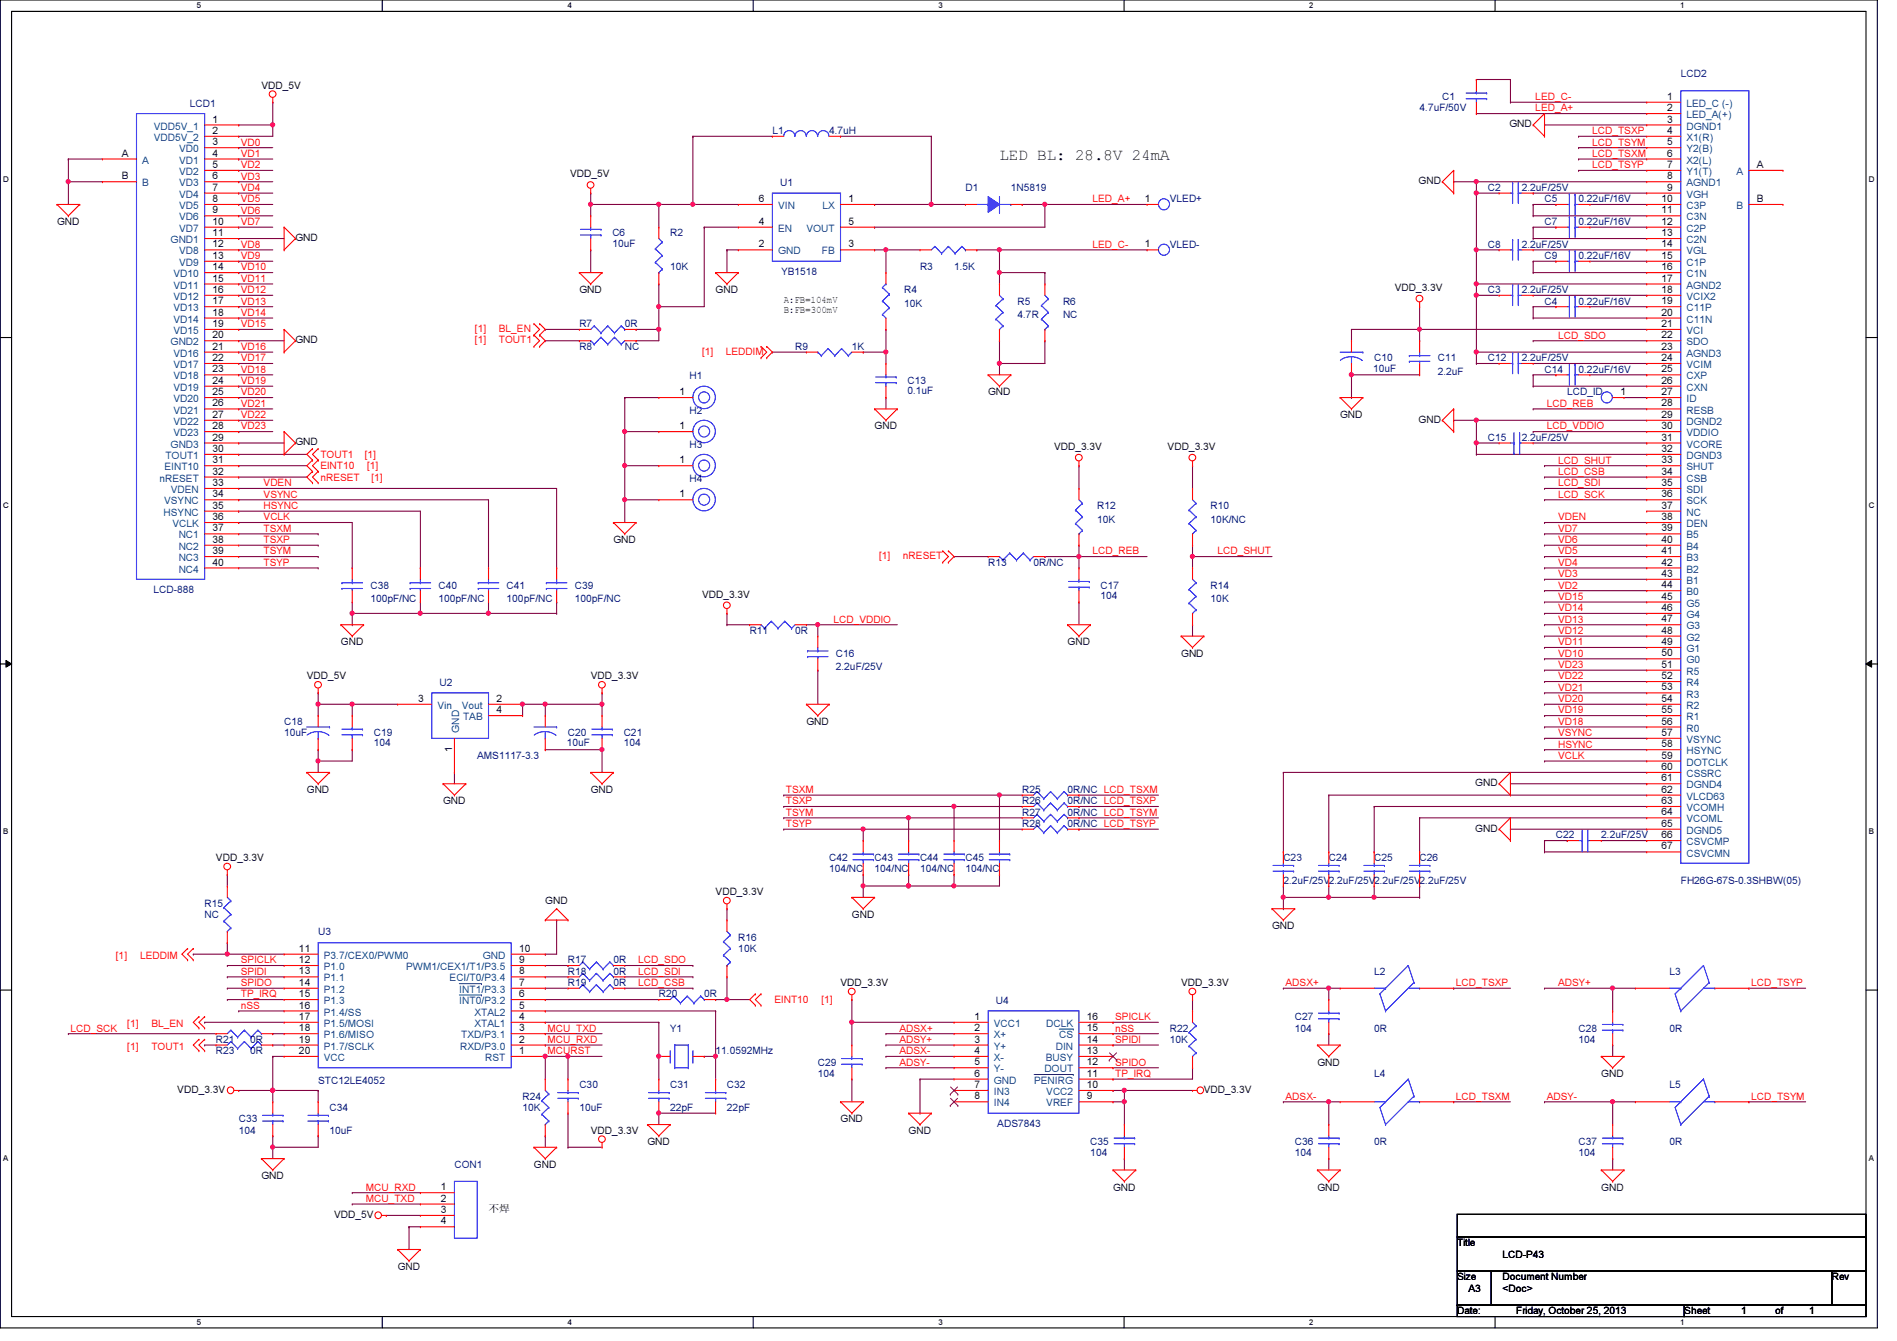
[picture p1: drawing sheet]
<svg xmlns="http://www.w3.org/2000/svg" width="297mm" height="210mm" viewBox="0 0 297 210" stroke-linecap="round" stroke-linejoin="round" font-family="sans-serif">
<defs><g id="words">
<text font-size="2.5" x="156.5" y="25.1">LED BL: 28.8V 24mA</text>
<g font-size="1.6" fill="#000080">
<text x="29.7" y="16.7">LCD1</text>
<text x="222.3" y="17.4">4.7uF/50V</text>
<text x="225.8" y="15.7">C1</text>
<text x="263.2" y="12.1">LCD2</text>
<text x="120.9" y="21">L1</text>
<text x="129.8" y="21">4.7uH</text>
<text x="122.2" y="29.2">U1</text>
<text x="151.2" y="29.9">D1</text>
<text x="158.3" y="29.9">1N5819</text>
<text x="233" y="29.9">C2</text>
<text x="238.3" y="29.9">2.2uF/25V</text>
<text x="183.2" y="31.7">VLED+</text>
<text x="241.8" y="31.7">C5</text>
<text x="241.8" y="35.2">C7</text>
<text x="247.2" y="31.7">0.22uF/16V</text>
<text x="247.2" y="35.2">0.22uF/16V</text>
<text x="95.9" y="37">C6</text>
<text x="95.9" y="38.6">10uF</text>
<text x="104.9" y="37">R2</text>
<text x="183.2" y="38.8">VLED-</text>
<text x="233" y="38.8">C8</text>
<text x="238.3" y="38.8">2.2uF/25V</text>
<text x="241.8" y="40.6">C9</text>
<text x="247.2" y="40.6">0.22uF/16V</text>
<text x="104.9" y="42.3">10K</text>
<text x="122.4" y="43.1">YB1518</text>
<text x="141.6" y="45.9">R4</text>
<text x="144.1" y="42.3">R3</text>
<text x="149.4" y="42.3">1.5K</text>
<text x="159.3" y="47.7">R5</text>
<text x="166.5" y="47.7">R6</text>
<text x="233" y="45.9">C3</text>
<text x="238.3" y="45.9">2.2uF/25V</text>
<text x="241.8" y="47.7">C4</text>
<text x="247.2" y="47.7">0.22uF/16V</text>
<text x="90.7" y="51.2">R7</text>
<text x="97.8" y="51.2">0R</text>
<text x="141.6" y="48">10K</text>
<text x="159.3" y="49.8">4.7R</text>
<text x="166.5" y="49.8">NC</text>
<text x="90.7" y="54.8">R8</text>
<text x="97.8" y="54.8">NC</text>
<text x="107.9" y="59.4">H1</text>
<text x="124.5" y="54.8">R9</text>
<text x="133.4" y="54.8">1K</text>
<text x="215" y="58.2">10uF</text>
<text x="215.2" y="56.6">C10</text>
<text x="225.1" y="56.6">C11</text>
<text x="225.1" y="58.7">2.2uF</text>
<text x="233" y="56.6">C12</text>
<text x="238.3" y="56.6">2.2uF/25V</text>
<text x="241.8" y="58.3">C14</text>
<text x="247.2" y="58.3">0.22uF/16V</text>
<text x="107.9" y="64.7">H2</text>
<text x="142.1" y="60.1">C13</text>
<text x="142.1" y="61.7">0.1uF</text>
<text x="245.4" y="61.9">LCD_ID</text>
<text x="107.9" y="70.1">H3</text>
<text x="233" y="69">C15</text>
<text x="238.3" y="69">2.2uF/25V</text>
<text x="107.9" y="75.4">H4</text>
<text x="171.8" y="79.7">R12</text>
<text x="171.8" y="81.8">10K</text>
<text x="189.6" y="79.7">R10</text>
<text x="189.6" y="81.8">10K/NC</text>
<text x="154.7" y="88.6">R13</text>
<text x="161.8" y="88.6">0R/NC</text>
<text x="24" y="92.8">LCD-888</text>
<text x="58" y="92.1">C38</text>
<text x="58" y="94.2">100pF/NC</text>
<text x="68.7" y="92.1">C40</text>
<text x="68.7" y="94.2">100pF/NC</text>
<text x="79.3" y="92.1">C41</text>
<text x="79.3" y="94.2">100pF/NC</text>
<text x="90" y="92.1">C39</text>
<text x="90" y="94.2">100pF/NC</text>
<text x="172.3" y="92.1">C17</text>
<text x="172.3" y="93.7">104</text>
<text x="189.6" y="92.1">R14</text>
<text x="189.6" y="94.2">10K</text>
<text x="117.4" y="99.2">R11</text>
<text x="124.5" y="99.2">0R</text>
<text x="68.8" y="107.4">U2</text>
<text x="130.9" y="102.8">C16</text>
<text x="130.9" y="104.9">2.2uF/25V</text>
<text x="44.5" y="113.5">C18</text>
<text x="44.5" y="115.2">10uF</text>
<text x="58.5" y="115.2">C19</text>
<text x="58.5" y="116.8">104</text>
<text x="74.7" y="118.8">AMS1117-3.3</text>
<text x="88.8" y="116.8">10uF</text>
<text x="88.9" y="115.2">C20</text>
<text x="97.7" y="115.2">C21</text>
<text x="97.7" y="116.8">104</text>
<text x="160.1" y="125.9">R26</text>
<text x="160.1" y="124.1">R25</text>
<text x="167.2" y="125.9">0R/NC LCD_TSXP</text>
<text x="167.2" y="124.1">0R/NC LCD_TSXM</text>
<text x="160.1" y="129.5">R28</text>
<text x="160.1" y="127.7">R27</text>
<text x="167.2" y="129.5">0R/NC LCD_TSYP</text>
<text x="167.2" y="127.7">0R/NC LCD_TSYM</text>
<text x="243.6" y="131.2">C22</text>
<text x="250.7" y="131.2">2.2uF/25V</text>
<text x="129.8" y="134.8">C42</text>
<text x="129.8" y="136.6">104/NC</text>
<text x="136.9" y="134.8">C43</text>
<text x="136.9" y="136.6">104/NC</text>
<text x="144.1" y="134.8">C44</text>
<text x="144.1" y="136.6">104/NC</text>
<text x="151.2" y="134.8">C45</text>
<text x="151.2" y="136.6">104/NC</text>
<text x="201" y="134.8">C23</text>
<text x="208.1" y="134.8">C24</text>
<text x="215.2" y="134.8">C25</text>
<text x="222.3" y="134.8">C26</text>
<text x="32" y="141.9">R15</text>
<text x="32" y="143.7">NC</text>
<text x="201" y="138.3">2.2uF/25V2.2uF/25V2.2uF/25V2.2uF/25V</text>
<text x="263.2" y="138.3">FH26G-67S-0.3SHBW(05)</text>
<text x="49.8" y="146.3">U3</text>
<text x="115.6" y="147.2">R16</text>
<text x="115.6" y="149">10K</text>
<text x="88.9" y="150.8">R17</text>
<text x="88.9" y="154.3">R19</text>
<text x="88.9" y="152.6">R18</text>
<text x="96.1" y="150.8">0R</text>
<text x="96.1" y="154.3">0R</text>
<text x="96.1" y="152.6">0R</text>
<text x="215.2" y="152.6">L2</text>
<text x="261.4" y="152.6">L3</text>
<text x="103.2" y="156.1">R20</text>
<text x="104.9" y="161.5">Y1</text>
<text x="110.3" y="156.1">0R</text>
<text x="156" y="157.2">U4</text>
<text x="183.2" y="161.5">R22</text>
<text x="202.7" y="159.7">C27</text>
<text x="202.7" y="161.5">104</text>
<text x="215.2" y="161.5">0R</text>
<text x="247.2" y="161.5">C28</text>
<text x="261.4" y="161.5">0R</text>
<text x="33.8" y="165">R23</text>
<text x="33.8" y="163.2">R21</text>
<text x="39.2" y="165">0R</text>
<text x="39.2" y="163.2">0R</text>
<text x="112.1" y="165">11.0592MHz</text>
<text x="128.1" y="166.8">C29</text>
<text x="183.2" y="163.2">10K</text>
<text x="247.2" y="163.2">104</text>
<text x="49.8" y="169.6">STC12LE4052</text>
<text x="51.6" y="173.9">C34</text>
<text x="81.8" y="172.1">R24</text>
<text x="81.8" y="173.9">10K</text>
<text x="90.7" y="170.3">C30</text>
<text x="90.7" y="173.9">10uF</text>
<text x="104.9" y="170.3">C31</text>
<text x="104.9" y="173.9">22pF</text>
<text x="113.8" y="170.3">C32</text>
<text x="113.8" y="173.9">22pF</text>
<text x="128.1" y="168.6">104</text>
<text x="215.2" y="168.6">L4</text>
<text x="261.4" y="170.3">L5</text>
<text x="37.4" y="175.7">C33</text>
<text x="37.4" y="177.5">104</text>
<text x="51.6" y="177.5">10uF</text>
<text x="156.2" y="176.4">ADS7843</text>
<text x="170.7" y="179.2">C35</text>
<text x="202.7" y="179.2">C36</text>
<text x="215.2" y="179.2">0R</text>
<text x="247.2" y="179.2">C37</text>
<text x="261.4" y="179.2">0R</text>
<text x="71.2" y="182.8">CON1</text>
<text x="170.7" y="181">104</text>
<text x="202.7" y="181">104</text>
<text x="247.2" y="181">104</text>
</g>
<g font-size="1.6">
<text x="40.9" y="13.9">VDD_5V</text>
<text x="261.1" y="15.6">1</text>
<text x="261.1" y="17.4">2</text>
<text x="33.3" y="19.2">1</text>
<text x="33.3" y="21">2</text>
<text x="33.3" y="22.7">3</text>
<text x="236.3" y="19.9">GND</text>
<text x="261.1" y="19.2">3</text>
<text x="261.1" y="21">4</text>
<text x="261.1" y="22.7">5</text>
<text x="19.1" y="24.5">A</text>
<text x="19.1" y="28.1">B</text>
<text x="33.3" y="24.5">4</text>
<text x="33.3" y="26.3">5</text>
<text x="33.3" y="28.1">6</text>
<text x="33.3" y="29.8">7</text>
<text x="89.3" y="27.8">VDD_5V</text>
<text x="222.1" y="28.8">GND</text>
<text x="261.1" y="24.5">6</text>
<text x="261.1" y="26.3">7</text>
<text x="261.1" y="28.1">8</text>
<text x="261.1" y="29.8">9</text>
<text x="275.1" y="26.3">A</text>
<text x="8.9" y="35.2">GND</text>
<text x="33.3" y="31.6">8</text>
<text x="33.3" y="33.4">9</text>
<text x="33.3" y="35.2">10</text>
<text x="118.8" y="35.2">4</text>
<text x="118.8" y="31.6">6</text>
<text x="132.8" y="31.6">1</text>
<text x="132.8" y="35.2">5</text>
<text x="179.3" y="31.6">1</text>
<text x="260.2" y="31.6">10</text>
<text x="260.2" y="33.4">11</text>
<text x="260.2" y="35.2">12</text>
<text x="275.1" y="31.6">B</text>
<text x="33.3" y="37">11</text>
<text x="33.3" y="38.7">12</text>
<text x="33.3" y="40.5">13</text>
<text x="46.3" y="37.7">GND</text>
<text x="118.8" y="38.7">2</text>
<text x="132.8" y="38.7">3</text>
<text x="179.3" y="38.7">1</text>
<text x="260.2" y="37">13</text>
<text x="260.2" y="38.7">14</text>
<text x="260.2" y="40.5">15</text>
<text x="33.3" y="42.3">14</text>
<text x="33.3" y="44.1">15</text>
<text x="33.3" y="45.8">16</text>
<text x="33.3" y="47.6">17</text>
<text x="90.7" y="45.9">GND</text>
<text x="112.1" y="45.9">GND</text>
<text x="122.7" y="47.5">A:FB=104mV</text>
<text x="218.4" y="45.6">VDD_3.3V</text>
<text x="260.2" y="42.3">16</text>
<text x="260.2" y="44.1">17</text>
<text x="260.2" y="45.8">18</text>
<text x="260.2" y="47.6">19</text>
<text x="33.3" y="49.4">18</text>
<text x="33.3" y="51.2">19</text>
<text x="33.3" y="53">20</text>
<text x="46.3" y="53.7">GND</text>
<text x="122.7" y="49">B:FB=300mV</text>
<text x="260.2" y="49.4">20</text>
<text x="260.2" y="51.2">21</text>
<text x="260.2" y="53">22</text>
<text x="33.3" y="54.7">21</text>
<text x="33.3" y="56.5">22</text>
<text x="33.3" y="58.3">23</text>
<text x="260.2" y="54.7">23</text>
<text x="260.2" y="56.5">24</text>
<text x="260.2" y="58.3">25</text>
<text x="33.3" y="60.1">24</text>
<text x="33.3" y="61.8">25</text>
<text x="33.3" y="63.6">26</text>
<text x="33.3" y="65.4">27</text>
<text x="106.4" y="61.8">1</text>
<text x="154.7" y="61.9">GND</text>
<text x="209.8" y="65.4">GND</text>
<text x="253.7" y="61.8">1</text>
<text x="260.2" y="60.1">26</text>
<text x="260.2" y="61.8">27</text>
<text x="260.2" y="63.6">28</text>
<text x="260.2" y="65.4">29</text>
<text x="33.3" y="67.2">28</text>
<text x="33.3" y="69">29</text>
<text x="33.3" y="70.7">30</text>
<text x="46.3" y="69.7">GND</text>
<text x="106.4" y="67.2">1</text>
<text x="136.9" y="67.2">GND</text>
<text x="165.1" y="70.4">VDD_3.3V</text>
<text x="182.8" y="70.4">VDD_3.3V</text>
<text x="222.1" y="66.2">GND</text>
<text x="260.2" y="67.2">30</text>
<text x="260.2" y="69">31</text>
<text x="260.2" y="70.7">32</text>
<text x="33.3" y="72.5">31</text>
<text x="33.3" y="74.3">32</text>
<text x="33.3" y="76.1">33</text>
<text x="33.3" y="77.9">34</text>
<text x="106.4" y="72.5">1</text>
<text x="106.4" y="77.9">1</text>
<text x="260.2" y="72.5">33</text>
<text x="260.2" y="74.3">34</text>
<text x="260.2" y="76.1">35</text>
<text x="260.2" y="77.9">36</text>
<text x="33.3" y="79.6">35</text>
<text x="33.3" y="81.4">36</text>
<text x="33.3" y="83.2">37</text>
<text x="260.2" y="79.6">37</text>
<text x="260.2" y="81.4">38</text>
<text x="260.2" y="83.2">39</text>
<text x="33.3" y="85">38</text>
<text x="33.3" y="86.7">39</text>
<text x="33.3" y="88.5">40</text>
<text x="96.1" y="85">GND</text>
<text x="260.2" y="85">40</text>
<text x="260.2" y="86.7">41</text>
<text x="260.2" y="88.5">42</text>
<text x="109.9" y="93.6">VDD_3.3V</text>
<text x="260.2" y="90.3">43</text>
<text x="260.2" y="92.1">44</text>
<text x="260.2" y="93.9">45</text>
<text x="260.2" y="95.6">46</text>
<text x="53.4" y="101">GND</text>
<text x="167.2" y="101">GND</text>
<text x="260.2" y="97.4">47</text>
<text x="260.2" y="99.2">48</text>
<text x="260.2" y="101">49</text>
<text x="48" y="106.3">VDD_5V</text>
<text x="92.5" y="106.3">VDD_3.3V</text>
<text x="185" y="102.8">GND</text>
<text x="260.2" y="102.7">50</text>
<text x="260.2" y="104.5">51</text>
<text x="260.2" y="106.3">52</text>
<text x="65.5" y="109.9">3</text>
<text x="77.7" y="109.9">2</text>
<text x="77.7" y="111.6">4</text>
<text x="126.3" y="113.5">GND</text>
<text x="260.2" y="108.1">53</text>
<text x="260.2" y="109.9">54</text>
<text x="260.2" y="111.6">55</text>
<text x="260.2" y="113.4">56</text>
<text x="70.8" y="117.7" transform="rotate(-90 70.8 117.7)">1</text>
<text x="260.2" y="115.2">57</text>
<text x="260.2" y="117">58</text>
<text x="260.2" y="118.7">59</text>
<text x="48" y="124.1">GND</text>
<text x="69.4" y="125.9">GND</text>
<text x="92.5" y="124.1">GND</text>
<text x="231" y="123.1">GND</text>
<text x="260.2" y="120.5">60</text>
<text x="260.2" y="122.3">61</text>
<text x="260.2" y="124.1">62</text>
<text x="260.2" y="125.9">63</text>
<text x="231" y="130.2">GND</text>
<text x="260.2" y="127.6">64</text>
<text x="260.2" y="129.4">65</text>
<text x="260.2" y="131.2">66</text>
<text x="33.8" y="134.8">VDD_3.3V</text>
<text x="260.2" y="133">67</text>
<text x="85.4" y="141.6">GND</text>
<text x="112.1" y="140.1">VDD_3.3V</text>
<text x="133.4" y="143.7">GND</text>
<text x="46.8" y="149">11</text>
<text x="81.3" y="149">10</text>
<text x="199.2" y="145.5">GND</text>
<text x="46.8" y="150.7">12</text>
<text x="46.8" y="152.5">13</text>
<text x="46.8" y="154.3">14</text>
<text x="81.3" y="154.3">7</text>
<text x="81.3" y="152.5">8</text>
<text x="81.3" y="150.7">9</text>
<text x="131.6" y="154.3">VDD_3.3V</text>
<text x="185" y="154.3">VDD_3.3V</text>
<text x="46.8" y="156.1">15</text>
<text x="46.8" y="157.9">16</text>
<text x="46.8" y="159.6">17</text>
<text x="46.8" y="161.4">18</text>
<text x="81.3" y="161.4">3</text>
<text x="81.3" y="159.6">4</text>
<text x="81.3" y="157.9">5</text>
<text x="81.3" y="156.1">6</text>
<text x="152.6" y="159.6">1</text>
<text x="152.6" y="161.4">2</text>
<text x="170.2" y="161.4">15</text>
<text x="170.2" y="159.6">16</text>
<text x="46.8" y="163.2">19</text>
<text x="46.8" y="165">20</text>
<text x="81.3" y="165">1</text>
<text x="81.3" y="163.2">2</text>
<text x="152.6" y="163.2">3</text>
<text x="152.6" y="165">4</text>
<text x="152.6" y="166.8">5</text>
<text x="170.2" y="166.8">12</text>
<text x="170.2" y="165">13</text>
<text x="170.2" y="163.2">14</text>
<text x="206.3" y="166.8">GND</text>
<text x="27.8" y="171.1">VDD_3.3V</text>
<text x="152.6" y="168.5">6</text>
<text x="152.6" y="170.3">7</text>
<text x="152.6" y="172.1">8</text>
<text x="170.2" y="172.1">9</text>
<text x="170.2" y="170.3">10</text>
<text x="170.2" y="168.5">11</text>
<text x="188.5" y="171.1">VDD_3.3V</text>
<text x="250.7" y="168.6">GND</text>
<text x="92.5" y="177.5">VDD_3.3V</text>
<text x="101.4" y="179.2">GND</text>
<text x="131.6" y="175.7">GND</text>
<text x="142.3" y="177.5">GND</text>
<text x="40.9" y="184.6">GND</text>
<text x="83.6" y="182.8">GND</text>
<text x="52.3" y="190.6">VDD_5V</text>
<text x="69" y="186.3">1</text>
<text x="69" y="188.1">2</text>
<text x="69" y="189.9">3</text>
<text x="69" y="191.6">4</text>
<text x="76.5" y="189.7">不不</text>
<text x="174.3" y="186.4">GND</text>
<text x="206.3" y="186.4">GND</text>
<text x="250.7" y="186.4">GND</text>
<text x="228.2" y="195.1">Title</text>
<text x="235.3" y="196.8">LCD-P43</text>
<text x="62.3" y="198.8">GND</text>
<text x="228.2" y="200.4">Size</text>
<text x="230" y="202.2">A3</text>
<text x="235.3" y="202.2">&lt;Doc&gt;</text>
<text x="235.3" y="200.4">Document Number</text>
<text x="286.8" y="200.4">Rev</text>
<text x="228.2" y="205.7">Date:</text>
<text x="237.4" y="205.7">Friday, October 25, 2013</text>
<text x="263.7" y="205.7">Sheet</text>
<text x="272.6" y="205.7">1</text>
<text x="278" y="205.7">of</text>
<text x="283.3" y="205.7">1</text>
</g>
<g font-size="1.6" fill="#f00">
<text x="240.4" y="15.7">LED_C-</text>
<text x="240.4" y="17.4">LED_A+</text>
<text x="37.7" y="22.8">VD0</text>
<text x="249.3" y="21">LCD_TSXP</text>
<text x="249.3" y="22.8">LCD_TSYM</text>
<text x="37.7" y="24.6">VD1</text>
<text x="37.7" y="26.3">VD2</text>
<text x="37.7" y="28.1">VD3</text>
<text x="37.7" y="29.9">VD4</text>
<text x="249.3" y="24.6">LCD_TSXM</text>
<text x="249.3" y="26.3">LCD_TSYP</text>
<text x="37.7" y="31.7">VD5</text>
<text x="37.7" y="33.4">VD6</text>
<text x="37.7" y="35.2">VD7</text>
<text x="171.1" y="31.7">LED_A+</text>
<text x="37.7" y="38.8">VD8</text>
<text x="37.7" y="40.6">VD9</text>
<text x="171.1" y="38.8">LED_C-</text>
<text x="37.7" y="42.3">VD10</text>
<text x="37.7" y="44.1">VD11</text>
<text x="37.7" y="45.9">VD12</text>
<text x="37.7" y="47.7">VD13</text>
<text x="37.7" y="49.4">VD14</text>
<text x="37.7" y="51.2">VD15</text>
<text x="74.4" y="51.9">[1]</text>
<text x="74.4" y="53.7">[1]</text>
<text x="78.1" y="51.9">BL_EN</text>
<text x="78.1" y="53.7">TOUT1</text>
<text x="244" y="53">LCD_SDO</text>
<text x="37.7" y="54.8">VD16</text>
<text x="37.7" y="56.6">VD17</text>
<text x="37.7" y="58.3">VD18</text>
<text x="109.9" y="55.5">[1]</text>
<text x="113.7" y="55.5">LEDDIM</text>
<text x="37.7" y="60.1">VD19</text>
<text x="37.7" y="61.9">VD20</text>
<text x="37.7" y="63.7">VD21</text>
<text x="37.7" y="65.4">VD22</text>
<text x="242.2" y="63.7">LCD_REB</text>
<text x="37.7" y="67.2">VD23</text>
<text x="50.2" y="71.7">TOUT1</text>
<text x="57.1" y="71.7">[1]</text>
<text x="242.2" y="67.2">LCD_VDDIO</text>
<text x="41.3" y="76.1">VDEN</text>
<text x="41.3" y="77.9">VSYNC</text>
<text x="50.2" y="73.4">EINT10</text>
<text x="50.2" y="75.2">nRESET</text>
<text x="57.5" y="73.4">[1]</text>
<text x="58.2" y="75.2">[1]</text>
<text x="244" y="72.6">LCD_SHUT</text>
<text x="244" y="74.3">LCD_CSB</text>
<text x="244" y="76.1">LCD_SDI</text>
<text x="244" y="77.9">LCD_SCK</text>
<text x="41.3" y="79.7">HSYNC</text>
<text x="41.3" y="81.4">VCLK</text>
<text x="41.3" y="83.2">TSXM</text>
<text x="244" y="81.4">VDEN</text>
<text x="244" y="83.2">VD7</text>
<text x="41.3" y="85">TSXP</text>
<text x="41.3" y="86.8">TSYM</text>
<text x="41.3" y="88.6">TSYP</text>
<text x="137.7" y="87.5">[1]</text>
<text x="141.4" y="87.5">nRESET</text>
<text x="171.1" y="86.8">LCD_REB</text>
<text x="190.6" y="86.8">LCD_SHUT</text>
<text x="244" y="85">VD6</text>
<text x="244" y="86.8">VD5</text>
<text x="244" y="88.6">VD4</text>
<text x="244" y="90.3">VD3</text>
<text x="244" y="92.1">VD2</text>
<text x="244" y="93.9">VD15</text>
<text x="244" y="95.7">VD14</text>
<text x="130.5" y="97.5">LCD_VDDIO</text>
<text x="244" y="97.5">VD13</text>
<text x="244" y="99.2">VD12</text>
<text x="244" y="101">VD11</text>
<text x="244" y="102.8">VD10</text>
<text x="244" y="104.6">VD23</text>
<text x="244" y="106.3">VD22</text>
<text x="244" y="108.1">VD21</text>
<text x="244" y="109.9">VD20</text>
<text x="244" y="111.7">VD19</text>
<text x="244" y="113.5">VD18</text>
<text x="244" y="115.2">VSYNC</text>
<text x="244" y="117">HSYNC</text>
<text x="244" y="118.8">VCLK</text>
<text x="123.1" y="125.9">TSXP</text>
<text x="123.1" y="124.1">TSXM</text>
<text x="123.1" y="129.5">TSYP</text>
<text x="123.1" y="127.7">TSYM</text>
<text x="18.2" y="150.1">[1]</text>
<text x="21.9" y="150.1">LEDDIM</text>
<text x="37.7" y="150.8">SPICLK</text>
<text x="37.7" y="152.6">SPIDI</text>
<text x="37.7" y="154.3">SPIDO</text>
<text x="99.9" y="150.8">LCD_SDO</text>
<text x="99.9" y="152.6">LCD_SDI</text>
<text x="99.9" y="154.3">LCD_CSB</text>
<text x="201.3" y="154.3">ADSX+</text>
<text x="228" y="154.3">LCD_TSXP</text>
<text x="244" y="154.3">ADSY+</text>
<text x="274.2" y="154.3">LCD_TSYP</text>
<text x="11" y="161.5">LCD_SCK</text>
<text x="19.9" y="160.7">[1]</text>
<text x="23.7" y="160.7">BL_EN</text>
<text x="37.7" y="156.1">TP_IRQ</text>
<text x="37.7" y="157.9">nSS</text>
<text x="85.7" y="161.5">MCU_TXD</text>
<text x="121.3" y="157">EINT10</text>
<text x="128.6" y="157">[1]</text>
<text x="140.8" y="161.5">ADSX+</text>
<text x="174.6" y="159.7">SPICLK</text>
<text x="174.6" y="161.5">nSS</text>
<text x="19.9" y="164.3">[1]</text>
<text x="23.7" y="164.3">TOUT1</text>
<text x="85.7" y="163.2">MCU_RXD</text>
<text x="85.7" y="165">MCURST</text>
<text x="140.8" y="163.2">ADSY+</text>
<text x="140.8" y="165">ADSX-</text>
<text x="140.8" y="166.8">ADSY-</text>
<text x="174.6" y="163.2">SPIDI</text>
<text x="174.6" y="166.8">SPIDO</text>
<text x="174.6" y="168.6">TP_IRQ</text>
<text x="201.3" y="172.1">ADSX-</text>
<text x="228" y="172.1">LCD_TSXM</text>
<text x="242.2" y="172.1">ADSY-</text>
<text x="274.2" y="172.1">LCD_TSYM</text>
<text x="57.3" y="186.4">MCU_RXD</text>
<text x="57.3" y="188.1">MCU_TXD</text>
</g>
<g font-size="1.6" fill="#004080">
<text x="264.1" y="16.7">LED_C (-)</text>
<text x="24.1" y="20.3">VDD5V_1</text>
<text x="24.1" y="22.1">VDD5V_2</text>
<text x="28.1" y="23.8">VD0</text>
<text x="264.1" y="18.5">LED_A(+)</text>
<text x="264.1" y="20.3">DGND1</text>
<text x="264.1" y="22.1">X1(R)</text>
<text x="264.1" y="23.8">Y2(B)</text>
<text x="22.3" y="25.6">A</text>
<text x="22.3" y="29.2">B</text>
<text x="28.1" y="25.6">VD1</text>
<text x="28.1" y="27.4">VD2</text>
<text x="28.1" y="29.2">VD3</text>
<text x="264.1" y="25.6">X2(L)</text>
<text x="264.1" y="27.4">Y1(T)</text>
<text x="264.1" y="29.2">AGND1</text>
<text x="271.9" y="27.4">A</text>
<text x="28.1" y="30.9">VD4</text>
<text x="28.1" y="32.7">VD5</text>
<text x="28.1" y="34.5">VD6</text>
<text x="121.8" y="32.7">VIN</text>
<text x="128.8" y="32.7">LX</text>
<text x="264.1" y="30.9">VGH</text>
<text x="264.1" y="32.7">C3P</text>
<text x="264.1" y="34.5">C3N</text>
<text x="271.9" y="32.7">B</text>
<text x="26.7" y="38.1">GND1</text>
<text x="28.1" y="36.3">VD7</text>
<text x="28.1" y="39.8">VD8</text>
<text x="28.1" y="41.6">VD9</text>
<text x="121.8" y="39.8">GND</text>
<text x="121.8" y="36.3">EN</text>
<text x="126.3" y="36.3">VOUT</text>
<text x="128.7" y="39.8">FB</text>
<text x="264.1" y="36.3">C2P</text>
<text x="264.1" y="38.1">C2N</text>
<text x="264.1" y="39.8">VGL</text>
<text x="264.1" y="41.6">C1P</text>
<text x="27.2" y="43.4">VD10</text>
<text x="27.2" y="45.2">VD11</text>
<text x="27.2" y="46.9">VD12</text>
<text x="264.1" y="43.4">C1N</text>
<text x="264.1" y="45.2">AGND2</text>
<text x="264.1" y="46.9">VCIX2</text>
<text x="27.2" y="48.7">VD13</text>
<text x="27.2" y="50.5">VD14</text>
<text x="27.2" y="52.3">VD15</text>
<text x="264.1" y="48.7">C11P</text>
<text x="264.1" y="50.5">C11N</text>
<text x="264.1" y="52.3">VCI</text>
<text x="26.7" y="54.1">GND2</text>
<text x="27.2" y="55.8">VD16</text>
<text x="27.2" y="57.6">VD17</text>
<text x="27.2" y="59.4">VD18</text>
<text x="264.1" y="54.1">SDO</text>
<text x="264.1" y="55.8">AGND3</text>
<text x="264.1" y="57.6">VCIM</text>
<text x="264.1" y="59.4">CXP</text>
<text x="27.2" y="61.2">VD19</text>
<text x="27.2" y="62.9">VD20</text>
<text x="27.2" y="64.7">VD21</text>
<text x="264.1" y="61.2">CXN</text>
<text x="264.1" y="62.9">ID</text>
<text x="264.1" y="64.7">RESB</text>
<text x="25.9" y="71.8">TOUT1</text>
<text x="26.7" y="70.1">GND3</text>
<text x="27.2" y="66.5">VD22</text>
<text x="27.2" y="68.3">VD23</text>
<text x="264.1" y="66.5">DGND2</text>
<text x="264.1" y="68.3">VDDIO</text>
<text x="264.1" y="70.1">VCORE</text>
<text x="264.1" y="71.8">DGND3</text>
<text x="25" y="75.4">nRESET</text>
<text x="25.7" y="73.6">EINT10</text>
<text x="26.8" y="77.2">VDEN</text>
<text x="264.1" y="73.6">SHUT</text>
<text x="264.1" y="75.4">CSB</text>
<text x="264.1" y="77.2">SDI</text>
<text x="25.6" y="80.7">HSYNC</text>
<text x="25.7" y="79">VSYNC</text>
<text x="27" y="82.5">VCLK</text>
<text x="264.1" y="79">SCK</text>
<text x="264.1" y="80.7">NC</text>
<text x="264.1" y="82.5">DEN</text>
<text x="28" y="84.3">NC1</text>
<text x="28" y="86.1">NC2</text>
<text x="28" y="87.8">NC3</text>
<text x="28" y="89.6">NC4</text>
<text x="264.1" y="84.3">B5</text>
<text x="264.1" y="86.1">B4</text>
<text x="264.1" y="87.8">B3</text>
<text x="264.1" y="89.6">B2</text>
<text x="264.1" y="91.4">B1</text>
<text x="264.1" y="93.2">B0</text>
<text x="264.1" y="95">G5</text>
<text x="264.1" y="96.7">G4</text>
<text x="264.1" y="98.5">G3</text>
<text x="264.1" y="100.3">G2</text>
<text x="264.1" y="102.1">G1</text>
<text x="264.1" y="103.8">G0</text>
<text x="264.1" y="105.6">R5</text>
<text x="264.1" y="107.4">R4</text>
<text x="68.5" y="111">Vin</text>
<text x="72.3" y="111">Vout</text>
<text x="72.5" y="112.7">TAB</text>
<text x="264.1" y="109.2">R3</text>
<text x="264.1" y="111">R2</text>
<text x="264.1" y="112.7">R1</text>
<text x="71.9" y="114.7" transform="rotate(-90 71.9 114.7)">GND</text>
<text x="264.1" y="114.5">R0</text>
<text x="264.1" y="116.3">VSYNC</text>
<text x="264.1" y="118.1">HSYNC</text>
<text x="264.1" y="119.8">DOTCLK</text>
<text x="264.1" y="121.6">CSSRC</text>
<text x="264.1" y="123.4">DGND4</text>
<text x="264.1" y="125.2">VLCD63</text>
<text x="264.1" y="127">VCOMH</text>
<text x="264.1" y="128.7">VCOML</text>
<text x="264.1" y="130.5">DGND5</text>
<text x="264.1" y="132.3">CSVCMP</text>
<text x="264.1" y="134.1">CSVCMN</text>
<text x="50.7" y="150.1">P3.7/CEX0/PWM0</text>
<text x="50.7" y="151.8">P1.0</text>
<text x="50.7" y="153.6">P1.1</text>
<text x="50.7" y="155.4">P1.2</text>
<text x="63.6" y="151.8">PWM1/CEX1/T1/P3.5</text>
<text x="70.4" y="153.6">ECI/T0/P3.4</text>
<text x="71.9" y="155.4">INT1/P3.3</text>
<text x="75.6" y="150.1">GND</text>
<text x="50.7" y="157.2">P1.3</text>
<text x="50.7" y="159">P1.4/SS</text>
<text x="50.7" y="160.7">P1.5/MOSI</text>
<text x="71.9" y="157.2">INT0/P3.2</text>
<text x="74.3" y="160.7">XTAL1</text>
<text x="74.3" y="159">XTAL2</text>
<text x="155.6" y="160.7">VCC1</text>
<text x="163.8" y="160.7">DCLK</text>
<text x="50.7" y="162.5">P1.6/MISO</text>
<text x="50.7" y="164.3">P1.7/SCLK</text>
<text x="50.7" y="166.1">VCC</text>
<text x="72" y="164.3">RXD/P3.0</text>
<text x="72.2" y="162.5">TXD/P3.1</text>
<text x="76" y="166.1">RST</text>
<text x="155.6" y="162.5">X+</text>
<text x="155.6" y="164.3">Y+</text>
<text x="155.6" y="166.1">X-</text>
<text x="155.6" y="167.9">Y-</text>
<text x="163.5" y="167.9">DOUT</text>
<text x="163.7" y="166.1">BUSY</text>
<text x="165.3" y="164.3">DIN</text>
<text x="165.9" y="162.5">CS</text>
<text x="155.6" y="169.6">GND</text>
<text x="155.6" y="171.4">IN3</text>
<text x="155.6" y="173.2">IN4</text>
<text x="161.9" y="169.6">PENIRG</text>
<text x="163.8" y="173.2">VREF</text>
<text x="163.8" y="171.4">VCC2</text>
</g>
<g font-size="1.3">
<text x="30.8" y="1.3">5</text>
<text x="88.9" y="1.3">4</text>
<text x="146.9" y="1.3">3</text>
<text x="205" y="1.3">2</text>
<text x="263.1" y="1.3">1</text>
<text x=".5" y="28.4">D</text>
<text x="292.6" y="28.4">D</text>
<text x=".5" y="79.5">C</text>
<text x="292.6" y="79.5">C</text>
<text x=".5" y="130.6">B</text>
<text x="292.6" y="130.6">B</text>
<text x=".5" y="181.7">A</text>
<text x="292.6" y="181.7">A</text>
<text x="30.8" y="207.4">5</text>
<text x="88.9" y="207.4">4</text>
<text x="146.9" y="207.4">3</text>
<text x="205" y="207.4">2</text>
<text x="263.1" y="207.4">1</text>
</g>
</g></defs>
<path d="M0 0h294v207.9h-294zM1.8 1.8h290.4v204.3h-290.4z" fill="none" stroke="#000" stroke-width=".17"/>
<g fill="#fff">
<path d="M30.8 .2h.7v1.4h-.7z"/>
<path d="M30.8 206.2h.7v1.4h-.7z"/>
</g>
<path d="M59.9 0v1.8M59.9 206.1v1.8" fill="none" stroke="#000" stroke-width=".17"/>
<g fill="#fff">
<path d="M88.9 .2h.6v1.4h-.6z"/>
<path d="M88.9 206.2h.6v1.4h-.6z"/>
</g>
<path d="M117.9 0v1.8M117.9 206.1v1.8" fill="none" stroke="#000" stroke-width=".17"/>
<g fill="#fff">
<path d="M146.9 .2h.7v1.4h-.7z"/>
<path d="M146.9 206.2h.7v1.4h-.7z"/>
</g>
<path d="M176 0v1.8M176 206.1v1.8" fill="none" stroke="#000" stroke-width=".17"/>
<g fill="#fff">
<path d="M205 .2h.7v1.4h-.7z"/>
<path d="M205 206.2h.7v1.4h-.7z"/>
</g>
<path d="M234.1 0v1.8M234.1 206.1v1.8" fill="none" stroke="#000" stroke-width=".17"/>
<g fill="#fff">
<path d="M263.1 .2h.7v1.4h-.7z"/>
<path d="M263.1 206.2h.7v1.4h-.7z"/>
<path d="M.5 27.3h.9v1.4h-.9z"/>
<path d="M292.6 27.3h.9v1.4h-.9z"/>
<path d="M.5 78.4h.9v1.4h-.9z"/>
<path d="M292.6 78.4h.9v1.4h-.9z"/>
</g>
<path d="M0 52.8h1.8M292.2 52.8h1.8" fill="none" stroke="#000" stroke-width=".17"/>
<g fill="#fff">
<path d="M.5 129.5h.8v1.4h-.8z"/>
<path d="M292.6 129.5h.9v1.4h-.9z"/>
</g>
<path d="M0 103.9h1.8M292.2 103.9h1.8" fill="none" stroke="#000" stroke-width=".17"/>
<path d="M.9 103.4l.9 .5-.9 .5zM292.2 103.9l.9-.5v1z" fill="#000"/>
<path d="M.9 103.4l.9 .5-.9 .5zM292.2 103.9l.9-.5v1z" fill="none" stroke="#000" stroke-width=".16"/>
<g fill="#fff">
<path d="M.5 180.5h.8v1.4h-.8z"/>
<path d="M292.6 180.5h.9v1.4h-.9z"/>
</g>
<path d="M0 155h1.8M292.2 155h1.8" fill="none" stroke="#000" stroke-width=".17"/>
<path d="M37.4 19.6h.1M37.4 19.6h5.3" fill="none" stroke="#800040" stroke-width=".17"/>
<circle cx="42.7" cy="19.5" r=".32" fill="#f0f"/>
<circle cx="42.7" cy="19.5" r=".32" fill="none" stroke="#f0f" stroke-width=".17"/>
<path d="M42.7 19.6h.1M42.7 19.6v1.7h-5.3M10.7 24.9h.1M10.7 28.4h.1M10.7 24.9h5.3M10.7 24.9v3.5M10.7 28.4h5.3M37.4 21.3h.1" fill="none" stroke="#800040" stroke-width=".17"/>
<circle cx="10.7" cy="28.4" r=".32" fill="#f0f"/>
<circle cx="10.7" cy="28.4" r=".32" fill="none" stroke="#f0f" stroke-width=".17"/>
<g fill="none" stroke="#800040" stroke-width=".17">
<path d="M42.7 16h.1M42.7 16v3.6M231.2 17.8h.1M231.2 17.8h26.6M236.5 16h.1M236.5 16h21.3M10.7 28.4h.1M10.7 28.4v3.6M37.4 37.3h.1M37.4 23.1h.1M37.4 24.9h.1M37.4 26.7h.1"/>
<path d="M37.4 28.4h.1M37.4 30.2h.1M37.4 32h.1M37.4 33.8h.1M37.4 35.6h.1M37.4 39.1h.1M37.4 37.3h7.1M37.4 23.1h5.3M37.4 24.9h5.3M37.4 26.7h5.3M37.4 28.4h5.3M37.4 30.2h5.3"/>
<path d="M37.4 32h5.3M37.4 33.8h5.3M37.4 35.6h5.3M37.4 39.1h5.3M138.7 39.1h.1M138.7 39.1h5.4M156.5 39.1h.1M156.5 39.1h23.1M37.4 53.3h.1M37.4 40.9h.1M37.4 42.7h.1M37.4 44.4h.1"/>
<path d="M37.4 46.2h.1M37.4 48h.1M37.4 49.8h.1M37.4 51.6h.1M37.4 55.1h.1M37.4 56.9h.1M37.4 58.7h.1M37.4 53.3h7.1M37.4 40.9h5.3M37.4 42.7h5.3M37.4 44.4h5.3M37.4 46.2h5.3"/>
<path d="M37.4 48h5.3M37.4 49.8h5.3M37.4 51.6h5.3M37.4 55.1h5.3M37.4 56.9h5.3M37.4 58.7h5.3M85.4 53.3h.1M85.4 53.3h5.3M99.6 53.3h.1M103.2 51.6h.1M103.2 51.6v1.7h-3.6M37.4 69.3h.1"/>
<path d="M37.4 60.5h.1M37.4 62.2h.1M37.4 64h.1M37.4 65.8h.1M37.4 67.6h.1M37.4 71.1h.1M37.4 72.9h.1M37.4 74.7h.1M37.4 76.5h.1M37.4 78.2h.1M37.4 69.3h7.1M37.4 60.5h5.3"/>
<path d="M37.4 62.2h5.3M37.4 64h5.3M37.4 65.8h5.3M37.4 67.6h5.3M37.4 71.1h10.6M37.4 72.9h10.6M37.4 74.7h10.6M37.4 76.5h49.8M37.4 78.2h39.1M37.4 80h.1M37.4 81.8h.1M37.4 80h28.4"/>
<path d="M37.4 81.8h17.8"/>
</g>
<circle cx="156.5" cy="39.1" r=".32" fill="#f0f"/>
<circle cx="156.5" cy="39.1" r=".32" fill="none" stroke="#f0f" stroke-width=".17"/>
<path d="M156.5 39.1h.1M156.5 39.1v5.3M156.5 42.7h.1M156.5 42.7h7.1" fill="none" stroke="#800040" stroke-width=".17"/>
<circle cx="156.5" cy="42.6" r=".32" fill="#f0f"/>
<circle cx="156.5" cy="42.6" r=".32" fill="none" stroke="#f0f" stroke-width=".17"/>
<path d="M152.9 39.1h.1M152.9 39.1h3.6M156.5 56.9h.1M156.5 56.9h7.1M156.5 56.9v1.8" fill="none" stroke="#800040" stroke-width=".17"/>
<circle cx="156.5" cy="56.9" r=".32" fill="#f0f"/>
<circle cx="156.5" cy="56.9" r=".32" fill="none" stroke="#f0f" stroke-width=".17"/>
<path d="M136.9 39.1h.1M136.9 39.1h1.8M138.7 39.1h.1M138.7 39.1v3.6M163.6 42.7h.1M163.6 53.3h.1M163.6 42.7v1.7M163.6 53.3v3.6" fill="none" stroke="#800040" stroke-width=".17"/>
<circle cx="138.7" cy="39.1" r=".32" fill="#f0f"/>
<circle cx="138.7" cy="39.1" r=".32" fill="none" stroke="#f0f" stroke-width=".17"/>
<path d="M135.2 55.1h.1M135.2 55.1h3.5M138.7 51.6h.1M138.7 55.1h.1M138.7 51.6v5.3M138.7 62.2h.1M138.7 62.2v1.8" fill="none" stroke="#800040" stroke-width=".17"/>
<circle cx="138.7" cy="55.1" r=".32" fill="#f0f"/>
<circle cx="138.7" cy="55.1" r=".32" fill="none" stroke="#f0f" stroke-width=".17"/>
<path d="M103.2 32h.1M103.2 32h5.3M113.8 39.1h.1M113.8 39.1h1.8M113.8 39.1v3.6" fill="none" stroke="#800040" stroke-width=".17"/>
<circle cx="103.1" cy="32" r=".32" fill="#f0f"/>
<circle cx="103.1" cy="32" r=".32" fill="none" stroke="#f0f" stroke-width=".17"/>
<path d="M92.5 32h.1M92.5 32h10.7" fill="none" stroke="#800040" stroke-width=".17"/>
<circle cx="92.5" cy="32" r=".32" fill="#f0f"/>
<circle cx="92.5" cy="32" r=".32" fill="none" stroke="#f0f" stroke-width=".17"/>
<path d="M110.3 35.6h.1M110.3 35.6v12.4M103.2 48h.1M103.2 48v3.6" fill="none" stroke="#800040" stroke-width=".17"/>
<circle cx="103.1" cy="51.5" r=".32" fill="#f0f"/>
<circle cx="103.1" cy="51.5" r=".32" fill="none" stroke="#f0f" stroke-width=".17"/>
<circle cx="103.1" cy="48" r=".32" fill="#f0f"/>
<circle cx="103.1" cy="48" r=".32" fill="none" stroke="#f0f" stroke-width=".17"/>
<g fill="none" stroke="#800040" stroke-width=".17">
<path d="M92.5 32h.1M92.5 32v1.8M103.2 32h.1M103.2 32v3.6M108.5 21.3h.1M108.5 32h.1M108.5 32h7.1M108.5 21.3v10.7M110.3 35.6h.1M110.3 35.6h5.3M160.1 32h.1M160.1 32h3.5"/>
<path d="M85.4 51.6h.1M85.4 51.6h5.3M99.6 51.6h.1M99.6 51.6h3.6M103.2 44.4h.1M103.2 48h.1M103.2 44.4v3.6M103.2 48h7.1M156.5 53.3h.1M156.5 53.3v3.6"/>
</g>
<circle cx="108.5" cy="32" r=".32" fill="#f0f"/>
<circle cx="108.5" cy="32" r=".32" fill="none" stroke="#f0f" stroke-width=".17"/>
<path d="M92.5 30.2h.1M92.5 39.1h.1M92.5 30.2v1.8M92.5 39.1v3.6M131.6 21.3h.1M131.6 21.3h14.2M145.8 21.3h.1M145.8 21.3v10.7" fill="none" stroke="#800040" stroke-width=".17"/>
<circle cx="145.8" cy="32" r=".32" fill="#f0f"/>
<circle cx="145.8" cy="32" r=".32" fill="none" stroke="#f0f" stroke-width=".17"/>
<path d="M108.5 21.3h.1M108.5 21.3h12.4M136.9 32h.1M136.9 35.6h.1M136.9 32h14.3M145.8 32h.1M163.6 32h.1M163.6 32h16M163.6 32v3.6h-26.7" fill="none" stroke="#800040" stroke-width=".17"/>
<circle cx="163.6" cy="32" r=".32" fill="#f0f"/>
<circle cx="163.6" cy="32" r=".32" fill="none" stroke="#f0f" stroke-width=".17"/>
<g fill="none" stroke="#800040" stroke-width=".17">
<path d="M231.2 12.4h.1M231.2 12.4h5.3M236.5 12.4h.1M236.5 12.4v3.6M120.9 55.1h.1M120.9 55.1h5.4M35.6 147.6h.1M35.6 147.6v1.8M85.4 149.4h.1M87.2 144h.1M87.2 144v5.4h-1.8M42.7 165.4h.1"/>
<path d="M42.7 170.7h.1M42.7 165.4h1.8M42.7 170.7h7.1"/>
</g>
<circle cx="42.7" cy="170.7" r=".32" fill="#f0f"/>
<circle cx="42.7" cy="170.7" r=".32" fill="none" stroke="#f0f" stroke-width=".17"/>
<path d="M35.6 151.1h.1M35.6 151.1h8.9M42.7 170.7h.1M42.7 170.7v1.8" fill="none" stroke="#800040" stroke-width=".17"/>
<circle cx="42.7" cy="170.7" r=".32" fill="#f0f"/>
<circle cx="42.7" cy="170.7" r=".32" fill="none" stroke="#f0f" stroke-width=".17"/>
<path d="M35.6 152.9h.1M35.6 152.9h8.9M42.7 179.6h.1M42.7 179.6v1.8M49.8 170.7h.1M49.8 170.7v1.8" fill="none" stroke="#800040" stroke-width=".17"/>
<circle cx="42.7" cy="179.6" r=".32" fill="#f0f"/>
<circle cx="42.7" cy="179.6" r=".32" fill="none" stroke="#f0f" stroke-width=".17"/>
<g fill="none" stroke="#800040" stroke-width=".17">
<path d="M35.6 154.7h.1M35.6 156.5h.1M35.6 154.7h8.9M35.6 156.5h8.9M37.4 158.2h.1M37.4 158.2h7.1M85.4 158.2h.1M85.4 158.2h26.7M37.4 170.7h.1M37.4 170.7h5.3M42.7 179.6h.1M49.8 177.8h.1"/>
<path d="M49.8 177.8v1.8h-7.1M103.2 174.2h.1M103.2 174.2v1.8M112.1 165.4h.1M112.1 165.4v3.5"/>
</g>
<circle cx="112" cy="165.3" r=".32" fill="#f0f"/>
<circle cx="112" cy="165.3" r=".32" fill="none" stroke="#f0f" stroke-width=".17"/>
<path d="M85.4 160h.1M85.4 160h17.8M103.2 165.4h.1M103.2 165.4v3.5" fill="none" stroke="#800040" stroke-width=".17"/>
<circle cx="103.1" cy="165.3" r=".32" fill="#f0f"/>
<circle cx="103.1" cy="165.3" r=".32" fill="none" stroke="#f0f" stroke-width=".17"/>
<path d="M103.2 174.2h.1M103.2 174.2h8.9M110.3 165.4h.1M110.3 165.4h1.8" fill="none" stroke="#800040" stroke-width=".17"/>
<circle cx="103.1" cy="174.2" r=".32" fill="#f0f"/>
<circle cx="103.1" cy="174.2" r=".32" fill="none" stroke="#f0f" stroke-width=".17"/>
<g fill="none" stroke="#800040" stroke-width=".17">
<path d="M85.4 156.5h.1M85.4 156.5h17.8M113.8 156.5h.1M113.8 152.9h.1M113.8 156.5h3.6M113.8 152.9v3.6M42.7 177.8h.1M42.7 165.4h.1M42.7 165.4v5.3M42.7 177.8v1.8M85.4 163.6h.1M85.4 161.8h.1"/>
<path d="M85.4 163.6h8.9M85.4 161.8h8.9"/>
</g>
<circle cx="113.8" cy="156.4" r=".32" fill="#f0f"/>
<circle cx="113.8" cy="156.4" r=".32" fill="none" stroke="#f0f" stroke-width=".17"/>
<path d="M42.7 163.6h.1M42.7 163.6h1.8M88.9 165.4h.1M88.9 165.4v3.5" fill="none" stroke="#800040" stroke-width=".17"/>
<circle cx="88.9" cy="165.3" r=".32" fill="#f0f"/>
<circle cx="88.9" cy="165.3" r=".32" fill="none" stroke="#f0f" stroke-width=".17"/>
<path d="M113.8 142.2h.1M113.8 142.2v1.8M32 163.6h.1M32 163.6h1.8M85.4 165.4h.1M85.4 177.8h.1M85.4 165.4v3.5M85.4 177.8v1.8M85.4 165.4h3.5" fill="none" stroke="#800040" stroke-width=".17"/>
<circle cx="85.4" cy="165.3" r=".32" fill="#f0f"/>
<circle cx="85.4" cy="165.3" r=".32" fill="none" stroke="#f0f" stroke-width=".17"/>
<path d="M35.6 149.4h.1M35.6 149.4h8.9" fill="none" stroke="#800040" stroke-width=".17"/>
<circle cx="35.6" cy="149.3" r=".32" fill="#f0f"/>
<circle cx="35.6" cy="149.3" r=".32" fill="none" stroke="#f0f" stroke-width=".17"/>
<g fill="none" stroke="#800040" stroke-width=".17">
<path d="M85.4 117.3h.1M85.4 117.3h8.9M35.6 136.9h.1M35.6 136.9v1.8M30.3 149.4h.1M30.3 149.4h5.3M112.1 158.2h.1M112.1 156.5h.1M112.1 158.2v7.2M112.1 156.5h1.7M32 160h.1M32 160h12.5"/>
<path d="M88.9 165.4h.1M88.9 174.2h.1M88.9 179.6h.1M88.9 165.4h5.4M88.9 174.2v5.4M88.9 179.6h5.4M103.2 160h.1M103.2 160v5.4"/>
</g>
<circle cx="94.2" cy="117.3" r=".32" fill="#f0f"/>
<circle cx="94.2" cy="117.3" r=".32" fill="none" stroke="#f0f" stroke-width=".17"/>
<path d="M81.8 110.2h.1M81.8 110.2h3.6M94.3 117.3h.1M94.3 117.3v3.6" fill="none" stroke="#800040" stroke-width=".17"/>
<circle cx="85.4" cy="110.2" r=".32" fill="#f0f"/>
<circle cx="85.4" cy="110.2" r=".32" fill="none" stroke="#f0f" stroke-width=".17"/>
<circle cx="81.8" cy="110.2" r=".32" fill="#f0f"/>
<circle cx="81.8" cy="110.2" r=".32" fill="none" stroke="#f0f" stroke-width=".17"/>
<path d="M55.2 110.2h.1M55.2 110.2h7.1" fill="none" stroke="#800040" stroke-width=".17"/>
<circle cx="55.1" cy="110.2" r=".32" fill="#f0f"/>
<circle cx="55.1" cy="110.2" r=".32" fill="none" stroke="#f0f" stroke-width=".17"/>
<path d="M49.8 108.5h.1M49.8 119.1h.1M49.8 117.3h.1M49.8 108.5v1.7M49.8 117.3v3.6M49.8 119.1h5.4M55.2 110.2h.1M55.2 110.2v1.8" fill="none" stroke="#800040" stroke-width=".17"/>
<circle cx="49.8" cy="119.1" r=".32" fill="#f0f"/>
<circle cx="49.8" cy="119.1" r=".32" fill="none" stroke="#f0f" stroke-width=".17"/>
<path d="M55.2 117.3h.1M55.2 117.3v1.8M85.4 110.2h.1M85.4 110.2v1.8M94.3 108.5h.1M94.3 108.5v1.7h-8.9" fill="none" stroke="#800040" stroke-width=".17"/>
<circle cx="94.2" cy="110.2" r=".32" fill="#f0f"/>
<circle cx="94.2" cy="110.2" r=".32" fill="none" stroke="#f0f" stroke-width=".17"/>
<g fill="none" stroke="#800040" stroke-width=".17">
<path d="M49.8 110.2h.1M49.8 110.2v1.8M81.8 110.2h.1M81.8 110.2v1.8M94.3 110.2h.1M94.3 110.2v1.8M71.2 120.9h.1M71.2 120.9v1.8M133.4 160h.1M133.4 160h16M138.7 161.8h.1M138.7 163.6h.1"/>
<path d="M138.7 165.4h.1M138.7 167.1h.1M138.7 161.8h10.7M138.7 163.6h10.7M138.7 165.4h10.7M138.7 167.1h10.7M174.3 160h.1M174.3 161.8h.1M174.3 163.6h.1M174.3 167.1h.1M174.3 168.9h.1M174.3 161.8h7.1"/>
<path d="M174.3 160h7.1M174.3 163.6h7.1M174.3 167.1h7.1M174.3 168.9h12.4M176.1 170.7h.1M176.1 170.7v1.8M55.2 186.7h.1M55.2 188.5h.1M55.2 186.7h10.6M55.2 188.5h10.6M60.5 190.2h.1M60.5 190.2h5.3"/>
<path d="M64 192h.1M64 192h1.8M64 192v3.6M176.1 181.4h.1M176.1 181.4v1.7"/>
</g>
<circle cx="133.4" cy="160" r=".32" fill="#f0f"/>
<circle cx="133.4" cy="160" r=".32" fill="none" stroke="#f0f" stroke-width=".17"/>
<path d="M133.4 160h.1M133.4 168.9h.1M133.4 160v3.6M133.4 168.9v3.6M144.1 174.2h.1M144.1 168.9h.1M144.1 168.9v5.3M144.1 168.9h5.3M176.1 170.7h.1M176.1 170.7h10.6" fill="none" stroke="#800040" stroke-width=".17"/>
<circle cx="176" cy="170.7" r=".32" fill="#f0f"/>
<circle cx="176" cy="170.7" r=".32" fill="none" stroke="#f0f" stroke-width=".17"/>
<path d="M174.3 172.5h.1M174.3 172.5h1.8" fill="none" stroke="#800040" stroke-width=".17"/>
<circle cx="176" cy="172.4" r=".32" fill="#f0f"/>
<circle cx="176" cy="172.4" r=".32" fill="none" stroke="#f0f" stroke-width=".17"/>
<g fill="none" stroke="#800040" stroke-width=".17">
<path d="M133.4 156.5h.1M133.4 156.5v3.5M186.7 156.5h.1M186.7 156.5v1.7M201 154.7h.1M201 154.7h8.8M208.1 154.7h.1M208.1 154.7v1.8M227.6 154.7h.1M227.6 154.7h8.9M176.1 172.5h.1M176.1 172.5v3.5"/>
<path d="M186.7 167.1h.1M186.7 167.1v1.8M208.1 161.8h.1M208.1 161.8v1.8M227.6 172.5h.1M227.6 172.5h8.9M252.5 163.6h.1M252.5 163.6v1.8M208.1 181.4h.1M208.1 181.4v1.7M252.5 181.4h.1M252.5 181.4v1.7"/>
</g>
<circle cx="208" cy="154.7" r=".32" fill="#f0f"/>
<circle cx="208" cy="154.7" r=".32" fill="none" stroke="#f0f" stroke-width=".17"/>
<path d="M208.1 172.5h.1M208.1 172.5v3.5M208.1 172.5h1.7" fill="none" stroke="#800040" stroke-width=".17"/>
<circle cx="208" cy="172.4" r=".32" fill="#f0f"/>
<circle cx="208" cy="172.4" r=".32" fill="none" stroke="#f0f" stroke-width=".17"/>
<path d="M241.8 154.7h.1M241.8 154.7h14.3M252.5 154.7h.1M252.5 154.7v3.5" fill="none" stroke="#800040" stroke-width=".17"/>
<circle cx="252.5" cy="154.7" r=".32" fill="#f0f"/>
<circle cx="252.5" cy="154.7" r=".32" fill="none" stroke="#f0f" stroke-width=".17"/>
<path d="M201 172.5h.1M201 172.5h7.1M252.5 172.5h.1M252.5 172.5h3.6" fill="none" stroke="#800040" stroke-width=".17"/>
<circle cx="252.5" cy="172.4" r=".32" fill="#f0f"/>
<circle cx="252.5" cy="172.4" r=".32" fill="none" stroke="#f0f" stroke-width=".17"/>
<g fill="none" stroke="#800040" stroke-width=".17">
<path d="M241.8 19.6h.1M241.8 19.6h16M231.2 28.4h.1M231.2 28.4h26.6M247.2 21.3h.1M247.2 23.1h.1M247.2 24.9h.1M247.2 26.7h.1M247.2 21.3h10.6M247.2 23.1h10.6M247.2 24.9h10.6M247.2 26.7h10.6"/>
<path d="M273.9 154.7h.1M273.9 154.7h8.8M174.3 170.7h.1M174.3 170.7h1.8M241.8 172.5h.1M241.8 172.5h10.7M252.5 172.5h.1M252.5 172.5v3.5M273.9 172.5h.1M273.9 172.5h8.8"/>
</g>
<circle cx="231.2" cy="28.4" r=".32" fill="#f0f"/>
<circle cx="231.2" cy="28.4" r=".32" fill="none" stroke="#f0f" stroke-width=".17"/>
<path d="M231.2 44.4h.1M231.2 44.4h26.6" fill="none" stroke="#800040" stroke-width=".17"/>
<circle cx="231.2" cy="44.4" r=".32" fill="#f0f"/>
<circle cx="231.2" cy="44.4" r=".32" fill="none" stroke="#f0f" stroke-width=".17"/>
<g fill="none" stroke="#800040" stroke-width=".17">
<path d="M231.2 30.2h.1M231.2 30.2h3.5M240.1 30.2h.1M240.1 33.8h.1M240.1 32h.1M240.1 37.3h.1M240.1 35.6h.1M240.1 30.2h17.7M240.1 32h3.5M240.1 33.8h17.7M240.1 32v1.8M240.1 35.6v1.7"/>
<path d="M240.1 35.6h3.5M240.1 37.3h17.7M240.1 39.1h17.7M243.6 32h.1M243.6 35.6h.1M249 32h8.8M249 35.6h8.8M257.8 32h.1M257.8 35.6h.1M257.8 39.1h.1M231.2 55.1h.1M231.2 55.1h26.6"/>
</g>
<circle cx="231.2" cy="30.2" r=".32" fill="#f0f"/>
<circle cx="231.2" cy="30.2" r=".32" fill="none" stroke="#f0f" stroke-width=".17"/>
<g fill="none" stroke="#800040" stroke-width=".17">
<path d="M227.6 28.4h.1M227.6 28.4h3.6M231.2 28.4h.1M231.2 39.1h.1M231.2 30.2h.1M231.2 28.4v16M231.2 39.1h3.5M231.2 44.4h.1M240.1 42.7h.1M240.1 40.9h.1M240.1 40.9h3.5M240.1 42.7h17.7"/>
<path d="M240.1 40.9v1.8M243.6 40.9h.1M249 40.9h8.8M257.8 40.9h.1"/>
</g>
<circle cx="231.2" cy="39.1" r=".32" fill="#f0f"/>
<circle cx="231.2" cy="39.1" r=".32" fill="none" stroke="#f0f" stroke-width=".17"/>
<path d="M231.2 46.2h.1M231.2 44.4h.1M231.2 46.2h3.5M231.2 44.4v1.8M240.1 46.2h17.7M257.8 46.2h.1" fill="none" stroke="#800040" stroke-width=".17"/>
<circle cx="231.2" cy="46.2" r=".32" fill="#f0f"/>
<circle cx="231.2" cy="46.2" r=".32" fill="none" stroke="#f0f" stroke-width=".17"/>
<path d="M222.3 51.6h.1M222.3 51.6h35.5M240.1 49.8h.1M240.1 48h.1M240.1 48h3.5M240.1 49.8h17.7M240.1 48v1.8M243.6 48h.1M249 48h8.8M257.8 48h.1" fill="none" stroke="#800040" stroke-width=".17"/>
<circle cx="222.3" cy="51.5" r=".32" fill="#f0f"/>
<circle cx="222.3" cy="51.5" r=".32" fill="none" stroke="#f0f" stroke-width=".17"/>
<path d="M231.2 46.2h.1M231.2 56.9h.1M231.2 55.1h.1M231.2 46.2v10.7M231.2 56.9h3.5M240.1 56.9h17.7M257.8 56.9h.1" fill="none" stroke="#800040" stroke-width=".17"/>
<circle cx="231.2" cy="55.1" r=".32" fill="#f0f"/>
<circle cx="231.2" cy="55.1" r=".32" fill="none" stroke="#f0f" stroke-width=".17"/>
<g fill="none" stroke="#800040" stroke-width=".17">
<path d="M240.1 58.7h.1M240.1 58.7h3.5M240.1 58.7v1.8M243.6 58.7h.1M249 58.7h8.8M257.8 58.7h.1M231.2 65.8h.1M231.2 65.8h26.6M240.1 60.5h.1M240.1 67.6h.1M240.1 60.5h17.7M240.1 67.6h17.7"/>
<path d="M113.8 97.8h.1M113.8 97.8h3.6M128.1 97.8h.1M128.1 97.8v1.8M128.1 97.8h12.4M128.1 104.9h.1M128.1 104.9v5.3"/>
</g>
<circle cx="128" cy="97.8" r=".32" fill="#f0f"/>
<circle cx="128" cy="97.8" r=".32" fill="none" stroke="#f0f" stroke-width=".17"/>
<path d="M231.2 69.3h.1M231.2 65.8h.1M231.2 69.3h3.5M231.2 65.8v3.5M240.1 69.3h17.7M257.8 69.3h.1" fill="none" stroke="#800040" stroke-width=".17"/>
<circle cx="231.2" cy="69.3" r=".32" fill="#f0f"/>
<circle cx="231.2" cy="69.3" r=".32" fill="none" stroke="#f0f" stroke-width=".17"/>
<circle cx="231.2" cy="65.8" r=".32" fill="#f0f"/>
<circle cx="231.2" cy="65.8" r=".32" fill="none" stroke="#f0f" stroke-width=".17"/>
<g fill="none" stroke="#800040" stroke-width=".17">
<path d="M227.6 65.8h.1M227.6 65.8h3.6M231.2 71.1h.1M231.2 69.3h.1M231.2 71.1h26.6M231.2 69.3v1.8M201 120.9h.1M201 133.3h.1M201 120.9h56.8M201 120.9v12.4M201 138.7v1.8M208.1 124.5h.1"/>
<path d="M208.1 133.3h.1M208.1 124.5h49.7M208.1 124.5v8.8M215.2 126.2h.1M215.2 133.3h.1M215.2 126.2h42.6M215.2 126.2v7.1M222.3 128h.1M222.3 133.3h.1M222.3 128h35.5M222.3 128v5.3M236.5 129.8h.1"/>
<path d="M236.5 129.8h21.3M236.5 122.7h21.3M241.8 133.3h.1M241.8 131.6h.1M241.8 131.6h3.6M241.8 133.3h16M241.8 131.6v1.7M245.4 131.6h.1M250.7 131.6h7.1M257.8 131.6h.1M257.8 122.7h.1M201 140.5h.1"/>
<path d="M201 140.5h7.1M208.1 140.5h.1"/>
</g>
<circle cx="200.9" cy="140.4" r=".32" fill="#f0f"/>
<circle cx="200.9" cy="140.4" r=".32" fill="none" stroke="#f0f" stroke-width=".17"/>
<circle cx="208" cy="140.4" r=".32" fill="#f0f"/>
<circle cx="208" cy="140.4" r=".32" fill="none" stroke="#f0f" stroke-width=".17"/>
<path d="M208.1 138.7v1.8M215.2 138.7v1.8M222.3 138.7h.1M222.3 138.7v1.8M201 142.2h.1M201 140.5v1.7M208.1 140.5h.1M208.1 140.5h14.2M215.2 140.5h.1M222.3 140.5h.1" fill="none" stroke="#800040" stroke-width=".17"/>
<circle cx="215.2" cy="140.4" r=".32" fill="#f0f"/>
<circle cx="215.2" cy="140.4" r=".32" fill="none" stroke="#f0f" stroke-width=".17"/>
<path d="M211.6 51.6h.1M211.6 58.7h.1M211.6 51.6v1.7M211.6 51.6h10.7M211.6 58.7h10.7M222.3 51.6h.1M222.3 53.3h.1M222.3 48v5.3M113.8 96h.1M113.8 96v1.8M126.3 97.8h.1M126.3 97.8h1.8" fill="none" stroke="#800040" stroke-width=".17"/>
<circle cx="211.6" cy="58.6" r=".32" fill="#f0f"/>
<circle cx="211.6" cy="58.6" r=".32" fill="none" stroke="#f0f" stroke-width=".17"/>
<path d="M211.6 58.7v3.5M211.6 62.2h.1M240.1 64h.1M240.1 64h17.7M168.9 87.1h.1M168.9 87.1v1.8" fill="none" stroke="#800040" stroke-width=".17"/>
<circle cx="168.9" cy="87.1" r=".32" fill="#f0f"/>
<circle cx="168.9" cy="87.1" r=".32" fill="none" stroke="#f0f" stroke-width=".17"/>
<g fill="none" stroke="#800040" stroke-width=".17">
<path d="M240.1 53.3h.1M240.1 53.3h17.7M168.9 72.9h.1M168.9 72.9v3.6M186.7 72.9h.1M186.7 72.9v3.6M254.3 62.2h3.5M257.8 62.2h.1M149.4 87.1h.1M149.4 87.1h5.3M163.6 87.1h.1M163.6 87.1h16"/>
<path d="M168.9 94.2h.1M168.9 87.1h.1M168.9 85.3h.1M168.9 85.3v1.8M168.9 94.2v3.6M186.7 97.8h.1M186.7 87.1h.1M186.7 87.1h12.5M186.7 87.1v1.8M186.7 97.8v1.8M85.4 151.1h3.5M88.9 151.1h.1"/>
<path d="M97.8 151.1h10.7M108.5 151.1h.1M42.7 161.8h.1M42.7 161.8h1.8"/>
</g>
<circle cx="186.7" cy="87.1" r=".32" fill="#f0f"/>
<circle cx="186.7" cy="87.1" r=".32" fill="none" stroke="#f0f" stroke-width=".17"/>
<g fill="none" stroke="#800040" stroke-width=".17">
<path d="M241.8 72.9h.1M241.8 74.7h.1M241.8 76.5h.1M241.8 78.2h.1M241.8 72.9h16M241.8 74.7h16M241.8 76.5h16M241.8 78.2h16M186.7 85.3h.1M186.7 85.3v1.8M241.8 81.8h.1M241.8 83.6h.1"/>
<path d="M241.8 85.3h.1M241.8 87.1h.1M241.8 88.9h.1M241.8 90.7h.1M241.8 92.5h.1M241.8 94.2h.1M241.8 96h.1M241.8 97.8h.1M241.8 99.6h.1M241.8 81.8h16M241.8 83.6h16M241.8 85.3h16"/>
<path d="M241.8 87.1h16M241.8 88.9h16M241.8 90.7h16M241.8 92.5h16M241.8 94.2h16M241.8 96h16M241.8 97.8h16M241.8 99.6h16M49.8 110.2h.1M49.8 110.2h5.4M241.8 101.3h.1M241.8 103.1h.1"/>
<path d="M241.8 104.9h.1M241.8 106.7h.1M241.8 108.5h.1M241.8 110.2h.1M241.8 112h.1M241.8 113.8h.1M241.8 115.6h.1M241.8 117.3h.1M241.8 119.1h.1M241.8 101.3h16M241.8 103.1h16M241.8 104.9h16"/>
<path d="M241.8 106.7h16M241.8 108.5h16M241.8 110.2h16M241.8 112h16M241.8 113.8h16M241.8 115.6h16M241.8 117.3h16M241.8 119.1h16M85.4 152.9h.1M85.4 154.7h.1M85.4 152.9h3.5M85.4 154.7h3.5"/>
<path d="M97.8 152.9h10.7M97.8 154.7h10.7M108.5 152.9h.1M108.5 154.7h.1M10.7 161.8h.1M10.7 161.8h23.1"/>
</g>
<circle cx="49.8" cy="110.2" r=".32" fill="#f0f"/>
<circle cx="49.8" cy="110.2" r=".32" fill="none" stroke="#f0f" stroke-width=".17"/>
<path d="M97.8 78.2h.1M97.8 78.2h5.4M97.8 78.2v3.6" fill="none" stroke="#800040" stroke-width=".17"/>
<circle cx="97.8" cy="78.2" r=".32" fill="#f0f"/>
<circle cx="97.8" cy="78.2" r=".32" fill="none" stroke="#f0f" stroke-width=".17"/>
<path d="M97.8 62.2h.1M97.8 72.9h.1M97.8 67.6h.1M97.8 62.2h5.4M97.8 62.2v10.7M97.8 72.9h5.4M97.8 67.6h5.4" fill="none" stroke="#800040" stroke-width=".17"/>
<circle cx="97.8" cy="67.5" r=".32" fill="#f0f"/>
<circle cx="97.8" cy="67.5" r=".32" fill="none" stroke="#f0f" stroke-width=".17"/>
<path d="M97.8 72.9h.1M97.8 72.9v5.3" fill="none" stroke="#800040" stroke-width=".17"/>
<circle cx="97.8" cy="72.9" r=".32" fill="#f0f"/>
<circle cx="97.8" cy="72.9" r=".32" fill="none" stroke="#f0f" stroke-width=".17"/>
<path d="M76.5 78.2v10.7M87.2 76.5v12.4M55.2 88.9h.1M55.2 96h.1M55.2 81.8v7.1M55.2 94.2v1.8M55.2 96h10.6M65.8 88.9h.1M65.8 96h.1M65.8 80v8.9M76.5 88.9h.1M87.2 88.9h.1" fill="none" stroke="#800040" stroke-width=".17"/>
<circle cx="55.1" cy="96" r=".32" fill="#f0f"/>
<circle cx="55.1" cy="96" r=".32" fill="none" stroke="#f0f" stroke-width=".17"/>
<circle cx="65.8" cy="96" r=".32" fill="#f0f"/>
<circle cx="65.8" cy="96" r=".32" fill="none" stroke="#f0f" stroke-width=".17"/>
<path d="M55.2 97.8h.1M55.2 96v1.8M65.8 96h.1M65.8 96h21.4M65.8 94.2v1.8M76.5 96h.1M76.5 94.2v1.8M87.2 94.2h.1M87.2 96h.1M87.2 94.2v1.8" fill="none" stroke="#800040" stroke-width=".17"/>
<circle cx="76.5" cy="96" r=".32" fill="#f0f"/>
<circle cx="76.5" cy="96" r=".32" fill="none" stroke="#f0f" stroke-width=".17"/>
<g fill="none" stroke="#800040" stroke-width=".17">
<path d="M37.4 83.6h12.4M37.4 85.3h12.4M37.4 87.1h12.4M37.4 88.9h12.4M49.8 83.6h.1M49.8 85.3h.1M49.8 87.1h.1M49.8 88.9h.1M156.5 124.5h.1M156.5 124.5h3.6M168.9 124.5h.1M168.9 126.2h.1"/>
<path d="M168.9 128h.1M168.9 129.8h.1M168.9 124.5h12.5M168.9 126.2h12.5M168.9 128h12.5M168.9 129.8h12.5"/>
</g>
<circle cx="156.5" cy="124.4" r=".32" fill="#f0f"/>
<circle cx="156.5" cy="124.4" r=".32" fill="none" stroke="#f0f" stroke-width=".17"/>
<path d="M149.4 126.2h.1M149.4 126.2h10.7" fill="none" stroke="#800040" stroke-width=".17"/>
<circle cx="149.4" cy="126.2" r=".32" fill="#f0f"/>
<circle cx="149.4" cy="126.2" r=".32" fill="none" stroke="#f0f" stroke-width=".17"/>
<path d="M142.3 128h.1M142.3 128h17.8" fill="none" stroke="#800040" stroke-width=".17"/>
<circle cx="142.3" cy="128" r=".32" fill="#f0f"/>
<circle cx="142.3" cy="128" r=".32" fill="none" stroke="#f0f" stroke-width=".17"/>
<path d="M135.2 129.8h.1M135.2 129.8h24.9" fill="none" stroke="#800040" stroke-width=".17"/>
<circle cx="135.1" cy="129.8" r=".32" fill="#f0f"/>
<circle cx="135.1" cy="129.8" r=".32" fill="none" stroke="#f0f" stroke-width=".17"/>
<g fill="none" stroke="#800040" stroke-width=".17">
<path d="M122.7 129.8h.1M122.7 128h.1M122.7 126.2h.1M122.7 124.5h.1M122.7 129.8h12.5M122.7 128h19.6M122.7 126.2h26.7M122.7 124.5h33.8M135.2 129.8h.1M135.2 136.9h.1M135.2 138.7h.1M135.2 129.8v1.8"/>
<path d="M135.2 136.9v1.8M135.2 138.7h7.1M142.3 128h.1M142.3 128v3.6M149.4 126.2h.1M149.4 126.2v5.4M156.5 124.5h.1M156.5 124.5v7.1"/>
</g>
<circle cx="142.3" cy="138.7" r=".32" fill="#f0f"/>
<circle cx="142.3" cy="138.7" r=".32" fill="none" stroke="#f0f" stroke-width=".17"/>
<circle cx="135.1" cy="138.7" r=".32" fill="#f0f"/>
<circle cx="135.1" cy="138.7" r=".32" fill="none" stroke="#f0f" stroke-width=".17"/>
<path d="M135.2 138.7h.1M135.2 138.7v1.8M149.4 136.9h.1M149.4 138.7h.1M149.4 136.9v1.8M156.5 136.9h.1M156.5 136.9v1.8h-7.1" fill="none" stroke="#800040" stroke-width=".17"/>
<circle cx="149.4" cy="138.7" r=".32" fill="#f0f"/>
<circle cx="149.4" cy="138.7" r=".32" fill="none" stroke="#f0f" stroke-width=".17"/>
<path d="M142.3 136.9h.1M142.3 138.7h.1M142.3 136.9v1.8M142.3 138.7h7.1" fill="none" stroke="#800040" stroke-width=".17"/>
<circle cx="142.3" cy="138.7" r=".32" fill="#f0f"/>
<circle cx="142.3" cy="138.7" r=".32" fill="none" stroke="#f0f" stroke-width=".17"/>
<g fill="none" stroke="#f00" stroke-width=".17">
<path d="M32 19.6h5.4M37.4 19.6h.1M42.7 16h.1M42.7 15.3v.7M240.1 19.6h.1M240.1 19.6l1.7 1.7M241.8 17.8h.1M241.8 17.8v3.5M241.8 17.8l-1.7 1.8M8.9 32h.1M8.9 32h3.6M8.9 32l1.8 1.8"/>
<path d="M10.7 33.8h.1M12.5 32h.1M12.5 32l-1.8 1.8M16 24.9h.1M16 28.4h.1M16 24.9h5.4M16 28.4h5.4M32 32h5.4M32 39.1h5.4M32 21.3h5.4M32 23.1h5.4M32 24.9h5.4"/>
<path d="M32 26.7h5.4M32 28.4h5.4M32 30.2h5.4M32 33.8h5.4M32 35.6h5.4M32 37.3h5.4M37.4 21.3h.1M37.4 23.1h.1M37.4 24.9h.1M37.4 26.7h.1M37.4 28.4h.1M37.4 30.2h.1"/>
<path d="M37.4 32h.1M37.4 33.8h.1M37.4 35.6h.1M37.4 37.3h.1M37.4 39.1h.1M44.5 35.6h.1M44.5 39.1h.1M44.5 35.6v3.5M44.5 35.6l1.8 1.7M46.3 37.3h.1M46.3 37.3l-1.8 1.8M92.5 30.2h.1"/>
<path d="M92.5 33.8h.1M92.5 39.1h.1M92.5 29.5v.7M92.5 33.8v1.8M92.5 37.3v1.8M144.1 39.1h.1M144.1 39.1h1.7M151.2 39.1h1.7M152.9 39.1h.1M225.8 28.4h.1M225.8 28.4l1.8 1.8M227.6 30.2h.1"/>
<path d="M227.6 26.7h.1M227.6 26.7v3.5M227.6 26.7l-1.8 1.7M234.7 39.1h.1M234.7 39.1h1.8M238.3 39.1h1.8M240.1 39.1h.1M241.8 21.3h.1M243.6 32h.1M243.6 32h1.8M247.2 32h1.8M249 32h.1"/>
<path d="M32 42.7h5.4M32 58.7h5.4M32 40.9h5.4M32 44.4h5.4M32 46.2h5.4M32 48h5.4M32 49.8h5.4M32 51.6h5.4M32 53.3h5.4M32 55.1h5.4M32 56.9h5.4M37.4 40.9h.1"/>
<path d="M37.4 42.7h.1M37.4 44.4h.1M37.4 46.2h.1M37.4 48h.1M37.4 49.8h.1M37.4 51.6h.1M37.4 53.3h.1M37.4 55.1h.1M37.4 56.9h.1M37.4 58.7h.1M44.5 51.6h.1M44.5 55.1h.1"/>
<path d="M44.5 51.6v3.5M44.5 51.6l1.8 1.7M46.3 53.3h.1M46.3 53.3l-1.8 1.8M83.6 50.7h.1M83.6 52.5h.1M83.6 54.2h.1M83.6 50.7l.9 .9-.9 .9M83.6 52.5l.9 .8-.9 .9M84.5 52.5h.1M84.5 50.7h.1M84.5 54.2h.1"/>
<path d="M84.5 50.7l.9 .9-.9 .9M84.5 52.5l.9 .8-.9 .9M90.7 42.7h.1M90.7 42.7h3.6M90.7 42.7l1.8 1.7M92.5 44.4h.1M94.3 42.7h.1M94.3 42.7l-1.8 1.7M112.1 42.7h.1M112.1 42.7h3.5M112.1 42.7l1.7 1.7M113.8 44.4h.1"/>
<path d="M115.6 42.7h.1M115.6 42.7l-1.8 1.7M119.2 54.2h.1M119.2 56h.1M119.2 54.2l.9 .9-.9 .9M120.1 56h.1M120.1 54.2h.1M120.1 54.2l.8 .9-.8 .9M138.7 56.9h.1M138.7 51.6h.1M138.7 42.7h.1M138.7 42.7v1.7"/>
<path d="M138.7 49.8v1.8M138.7 56.9v1.8M154.7 58.7h.1M154.7 58.7h3.6M154.7 58.7l1.8 1.8M158.3 58.7h.1M158.3 58.7l-1.8 1.8M211.6 53.3h.1M211.6 58.7h.1M211.6 53.3v1.8M211.6 56.9v1.8M222.3 48h.1"/>
<path d="M222.3 58.7h.1M222.3 53.3h.1M222.3 47.3v.7M222.3 53.3v1.8M222.3 56.9v1.8M243.6 40.9h.1M243.6 40.9h1.8M247.2 40.9h1.8M249 40.9h.1M32 64h5.4M32 62.2h5.4M32 67.6h5.4"/>
<path d="M32 60.5h5.4M32 65.8h5.4M32 69.3h5.4M32 71.1h5.4M32 72.9h5.4M32 74.7h5.4M32 76.5h5.4M32 78.2h5.4M37.4 60.5h.1M37.4 62.2h.1M37.4 64h.1M37.4 65.8h.1"/>
<path d="M37.4 67.6h.1M37.4 69.3h.1M37.4 71.1h.1M37.4 72.9h.1M37.4 74.7h.1M37.4 76.5h.1M37.4 78.2h.1M44.5 67.6h.1M44.5 71.1h.1M44.5 67.6v3.5M44.5 67.6l1.8 1.7M46.3 69.3h.1"/>
<path d="M46.3 69.3l-1.8 1.8M48.9 70.2h.1M48.9 72h.1M48.9 73.8h.1M48.9 75.6h.1M48.9 70.2l-.9 .9 .9 .9M48.9 72l-.9 .9 .9 .9M48.9 73.8l-.9 .9 .9 .9M49.8 72h.1M49.8 70.2h.1M49.8 73.8h.1M49.8 75.6h.1"/>
<path d="M49.8 70.2l-.9 .9 .9 .9M49.8 72l-.9 .9 .9 .9M49.8 73.8l-.9 .9 .9 .9M103.2 67.6h.1M103.2 67.6h5.3M136.9 64h.1M136.9 64h3.6M136.9 64l1.8 1.8M138.7 65.8h.1M138.7 62.2h.1M138.7 60.5v1.7M140.5 64h.1"/>
<path d="M140.5 64l-1.8 1.8M156.5 60.5h.1M168.9 72.9h.1M168.9 72.2v.7M186.7 72.9h.1M186.7 72.2v.7M209.8 62.2h.1M209.8 62.2h3.6M209.8 62.2l1.8 1.8M211.6 64h.1M213.4 62.2h.1M213.4 62.2l-1.8 1.8"/>
<path d="M225.8 65.8h.1M225.8 65.8l1.8 1.8M227.6 67.6h.1M227.6 64h.1M227.6 64v3.6M227.6 64l-1.8 1.8M32 81.8h5.4M32 80h5.4M32 83.6h5.4M32 85.3h5.4M32 87.1h5.4M32 88.9h5.4"/>
<path d="M37.4 80h.1M37.4 81.8h.1M37.4 83.6h.1M37.4 85.3h.1M37.4 87.1h.1M37.4 88.9h.1M53.4 97.8h.1M53.4 97.8h3.5M53.4 97.8l1.8 1.8M55.2 99.6h.1M55.2 94.2h.1M55.2 88.9h.1"/>
<path d="M55.2 88.9v1.8M55.2 92.5v1.7M56.9 97.8h.1M56.9 97.8l-1.7 1.8M65.8 94.2h.1M65.8 88.9h.1M65.8 88.9v1.8M65.8 92.5v1.7M96.1 81.8h.1M96.1 81.8h3.5M96.1 81.8l1.7 1.8M97.8 83.6h.1"/>
<path d="M99.6 81.8h.1M99.6 81.8l-1.8 1.8M113.8 96h.1M113.8 95.3v.7M147.6 86.2h.1M147.6 88h.1M147.6 86.2l.9 .9-.9 .9M148.5 88h.1M148.5 86.2h.1M148.5 86.2l.9 .9-.9 .9M167.2 97.8h.1M167.2 97.8h3.5"/>
<path d="M167.2 97.8l1.7 1.8M168.9 99.6h.1M168.9 88.9h.1M168.9 94.2h.1M168.9 88.9v1.8M168.9 92.5v1.7M170.7 97.8h.1M170.7 97.8l-1.8 1.8M185 99.6h.1M185 99.6h3.5M185 99.6l1.7 1.7M186.7 88.9h.1"/>
<path d="M186.7 97.8h.1M186.7 88.9v1.8M186.7 96v1.8M188.5 99.6h.1M188.5 99.6l-1.8 1.7M49.8 108.5h.1M49.8 112h.1M49.8 117.3h.1M49.8 107.7v.8M49.8 112v1.8M49.8 115.6v1.7M55.2 112h.1"/>
<path d="M55.2 117.3h.1M55.2 112v1.8M55.2 115.6v1.7M94.3 108.5h.1M94.3 107.7v.8M126.3 110.2h.1M126.3 110.2h3.5M126.3 110.2l1.8 1.8M128.1 112h.1M129.8 110.2h.1M129.8 110.2l-1.7 1.8M186.7 101.3h.1"/>
<path d="M35.6 136.9h.1M35.6 136.2v.7M48 120.9h.1M48 120.9h3.6M48 120.9l1.8 1.8M49.8 122.7h.1M51.6 120.9h.1M51.6 120.9l-1.8 1.8M69.4 122.7h.1M69.4 122.7h3.5M69.4 122.7l1.8 1.8M71.2 124.5h.1"/>
<path d="M72.9 122.7h.1M72.9 122.7l-1.7 1.8M92.5 120.9h.1M92.5 120.9h3.6M92.5 120.9l1.8 1.8M94.3 122.7h.1M96.1 120.9h.1M96.1 120.9l-1.8 1.8M135.2 131.6h.1M135.2 136.9h.1M135.2 131.6v1.7M135.2 135.1v1.8"/>
<path d="M149.4 131.6h.1M149.4 136.9h.1M149.4 131.6v1.7M149.4 135.1v1.8M156.5 131.6h.1M156.5 136.9h.1M156.5 131.6v1.7M156.5 135.1v1.8M160.1 126.2h.1M160.1 129.8h.1M160.1 126.2h1.7M160.1 129.8h1.7"/>
<path d="M167.2 126.2h1.7M167.2 129.8h1.7M168.9 126.2h.1M168.9 129.8h.1M201 133.3h.1M201 138.7h.1M201 133.3v1.8M201 136.9v1.8M208.1 133.3h.1M208.1 138.7h.1M208.1 133.3v1.8M208.1 136.9v1.8"/>
<path d="M215.2 133.3h.1M215.2 138.7h.1M215.2 133.3v1.8M215.2 136.9v1.8M234.7 129.8h.1M234.7 122.7h.1M234.7 129.8l1.8 1.8M234.7 122.7l1.8 1.8M236.5 131.6h.1M236.5 128h.1M236.5 124.5h.1M236.5 120.9h.1"/>
<path d="M236.5 120.9v3.6M236.5 128v3.6M236.5 128l-1.8 1.8M236.5 120.9l-1.8 1.8M29.4 148.5h.1M29.4 150.2h.1M29.4 148.5l-.9 .9 .9 .8M30.3 148.5h.1M30.3 150.2h.1M30.3 148.5l-.9 .9 .9 .8M31.2 159.1h.1M31.2 159.1l-.9 .9 .9 .9"/>
<path d="M32 159.1h.1M32 159.1l-.8 .9 .8 .9M44.5 149.4h.1M44.5 151.1h.1M44.5 152.9h.1M44.5 154.7h.1M44.5 156.5h.1M44.5 158.2h.1M44.5 158.2h5.3M44.5 156.5h5.3M44.5 154.7h5.3M44.5 152.9h5.3"/>
<path d="M44.5 151.1h5.3M44.5 149.4h5.3M80 158.2h5.4M80 156.5h5.4M80 154.7h5.4M80 152.9h5.4M80 151.1h5.4M80 149.4h5.4M85.4 144h.1M85.4 158.2h.1M85.4 156.5h.1M85.4 154.7h.1"/>
<path d="M85.4 152.9h.1M85.4 151.1h.1M85.4 149.4h.1M85.4 144h3.5M87.2 142.2h.1M87.2 142.2l-1.8 1.8M87.2 142.2l1.7 1.8M88.9 144h.1M103.2 156.5h.1M103.2 156.5h1.7M110.3 156.5h1.8M112.1 156.5h.1"/>
<path d="M113.8 142.2h.1M113.8 144h.1M113.8 152.9h.1M113.8 141.5v.7M113.8 144v1.8M113.8 151.1v1.8M118.3 155.6h.1M118.3 157.4h.1M118.3 155.6l-.9 .9 .9 .9M119.2 157.4h.1M119.2 155.6h.1M119.2 155.6l-.9 .9 .9 .9"/>
<path d="M133.4 156.5h.1M133.4 140.5h.1M133.4 155.7v.8M133.4 140.5h3.5M133.4 140.5l1.8 1.7M135.2 142.2h.1M136.9 140.5h.1M136.9 140.5l-1.7 1.7M186.7 156.5h.1M186.7 155.7v.8M199.2 142.2h.1M199.2 142.2h3.5"/>
<path d="M199.2 142.2l1.8 1.8M201 144h.1M202.7 142.2h.1M202.7 142.2l-1.7 1.8M208.1 156.5h.1M208.1 156.5v1.7M31.2 160.9h.1M31.2 162.7h.1M31.2 164.5h.1M31.2 162.7l-.9 .9 .9 .9M32 160.9h.1M32 162.7h.1"/>
<path d="M32 164.5h.1M32 162.7l-.8 .9 .8 .9M33.8 163.6h.1M33.8 163.6h1.8M36.7 170.7h.7M37.4 170.7h.1M40.9 163.6h1.8M42.7 172.5h.1M42.7 177.8h.1M42.7 163.6h.1M42.7 172.5v1.7M42.7 176v1.8"/>
<path d="M44.5 160h.1M44.5 161.8h.1M44.5 163.6h.1M44.5 165.4h.1M44.5 163.6h5.3M44.5 165.4h5.3M44.5 161.8h5.3M44.5 160h5.3M80 163.6h5.4M80 165.4h5.4M80 161.8h5.4M80 160h5.4"/>
<path d="M83.6 179.6h.1M83.6 179.6h3.6M83.6 179.6l1.8 1.8M85.4 165.4h.1M85.4 163.6h.1M85.4 161.8h.1M85.4 160h.1M87.2 179.6h.1M87.2 179.6l-1.8 1.8M94.3 179.6h.1M94.3 178.9v.7M101.4 176h.1"/>
<path d="M101.4 176h3.5M101.4 176l1.8 1.8M103.2 177.8h.1M104.9 176h.1M104.9 176l-1.7 1.8M112.1 168.9h.1M112.1 174.2h.1M112.1 168.9v1.8M112.1 172.5v1.7M131.6 172.5h.1M131.6 172.5h3.6M131.6 172.5l1.8 1.7"/>
<path d="M133.4 174.2h.1M135.2 172.5h.1M135.2 172.5l-1.8 1.7M142.3 174.2h.1M142.3 174.2h3.5M142.3 174.2l1.8 1.8M144.1 176h.1M145.8 174.2h.1M145.8 174.2l-1.7 1.8M186.7 170.7h.1M186.7 170.7h.7M206.3 163.6h.1"/>
<path d="M206.3 163.6h3.5M206.3 163.6l1.8 1.8M208.1 165.4h.1M208.1 176h.1M208.1 161.8h.1M208.1 160v1.8M208.1 176v1.8M208.1 179.6v1.8M209.8 163.6h.1M209.8 172.5h.1M209.8 172.5h5.4M209.8 163.6l-1.7 1.8"/>
<path d="M222.3 172.5h5.3M227.6 172.5h.1M250.7 165.4h.1M250.7 165.4h3.6M250.7 165.4l1.8 1.7M252.5 167.1h.1M252.5 176h.1M252.5 176v1.8M252.5 179.6v1.8M254.3 165.4h.1M254.3 165.4l-1.8 1.7M256.1 172.5h.1"/>
<path d="M256.1 172.5h5.3M268.5 172.5h5.4M273.9 172.5h.1M40.9 181.4h.1M40.9 181.4h3.6M40.9 181.4l1.8 1.7M42.7 183.1h.1M44.5 181.4h.1M44.5 181.4l-1.8 1.7M59.8 190.2h.7M60.5 190.2h.1M62.3 195.6h.1"/>
<path d="M62.3 195.6h3.5M62.3 195.6l1.7 1.8M64 197.4h.1M65.8 195.6h.1M65.8 186.7h.1M65.8 188.5h.1M65.8 190.2h.1M65.8 192h.1M65.8 195.6l-1.8 1.8M65.8 190.2h5.4M65.8 186.7h5.4M65.8 188.5h5.4"/>
<path d="M65.8 192h5.4M85.4 181.4h.1M174.3 183.1h.1M174.3 183.1h3.5M174.3 183.1l1.8 1.8M176.1 184.9h.1M177.8 183.1h.1M177.8 183.1l-1.7 1.8M206.3 183.1h.1M206.3 183.1h3.5M206.3 183.1l1.8 1.8M208.1 184.9h.1"/>
<path d="M208.1 181.4h.1M209.8 183.1h.1M209.8 183.1l-1.7 1.8M250.7 183.1h.1M250.7 183.1h3.6M250.7 183.1l1.8 1.8M252.5 184.9h.1M252.5 181.4h.1M254.3 183.1h.1M254.3 183.1l-1.8 1.8"/>
<circle cx="42.7" cy="14.7" r=".52"/>
<circle cx="92.5" cy="29" r=".52"/>
<circle cx="222.3" cy="46.7" r=".52"/>
<circle cx="168.9" cy="71.6" r=".52"/>
<circle cx="186.7" cy="71.6" r=".52"/>
<circle cx="113.8" cy="94.7" r=".52"/>
<circle cx="49.8" cy="107.2" r=".52"/>
<circle cx="94.3" cy="107.2" r=".52"/>
<circle cx="35.6" cy="135.6" r=".52"/>
<circle cx="113.8" cy="141" r=".52"/>
<circle cx="133.4" cy="155.2" r=".52"/>
<circle cx="186.7" cy="155.2" r=".52"/>
<circle cx="36.1" cy="170.7" r=".52"/>
<circle cx="94.3" cy="178.3" r=".52"/>
<circle cx="187.9" cy="170.7" r=".52"/>
<circle cx="59.2" cy="190.2" r=".52"/>
</g>
<path d="M228.2 190.1h64v3.5h-64zM228.2 193.6h64v5.4h-64zM228.2 199h5.3v5.3h-5.3zM233.5 199h53.3v5.3h-53.3zM286.8 199h5.4v5.3h-5.4zM228.2 204.3h35.5v1.8h-35.5zM263.7 204.3h28.5v1.8h-28.5z" fill="none" stroke="#000" stroke-width=".17"/>
<g fill="none" stroke="#00f" stroke-width=".17">
<path d="M21.4 17.8h10.6v72.9h-10.6zM90.9 36.8h3.2M90.9 35.9h3.2M92.5 35.9h.1M92.5 36.8h.1M92.5 35.6v.3M92.5 36.8v.5M94.1 36.8h.1M94.1 35.9h.1M146.4 38.6h.1M146.4 38.6l-.6 .5M146.4 38.6l1 1.1"/>
<path d="M147.4 39.7h.1M148.5 38.6h.1M148.5 38.6l-1.1 1.1M148.5 38.6l1.1 1.1M149.6 39.7h.1M150.6 38.6h.1M150.6 38.6l-1 1.1M150.6 38.6l.6 .5M151.2 39.1h.1M152.9 32h1.8M154.7 32h.1M156.5 33.2h.1"/>
<path d="M156.5 30.8v2.4M156.5 32h1.8M158.3 32h.1M236.5 39.1h.4M236.9 39.1h.1M236.9 37.5h.1M236.9 37.5v3.2M237.7 37.5h.1M237.7 39.1h.1M237.7 39.1h.6M237.7 37.5v3.2M245.4 32h.3"/>
<path d="M245.7 32h.1M245.7 30.4h.1M245.7 39.3h.1M245.7 30.4v3.2M245.7 39.3v3.2M246.6 30.4h.1M246.6 32h.1M246.6 39.3h.1M246.6 32h.6M246.6 30.4v3.2M246.6 39.3v3.2M137.1 59.9h3.2"/>
<path d="M137.1 59h3.2M138.2 49.2h.1M138.2 47.1h.1M138.2 45h.1M138.2 49.2l.5 .6M138.2 47.1l1.1 1.1M138.2 45l1.1 1.1M138.7 59h.1M138.7 59.9h.1M138.7 44.4h.1M138.7 58.7v.3M138.7 59.9v.6"/>
<path d="M138.7 44.4l-.5 .6M139.3 48.2h.1M139.3 46.1h.1M139.3 48.2l-1.1 1M139.3 46.1l-1.1 1M140.3 59.9h.1M140.3 59h.1M209.8 55.1h3.6M211.6 56.9h.1M211.6 55.8l.7 .1 1 .5M211.6 55.8l-1.1 .2-.6 .4M211.6 55.8v1.1"/>
<path d="M213.4 55.1h.1M220.7 55.7h.1M220.7 56.6h.1M220.7 55.7h3.2M220.7 56.6h3.2M222.3 56.6h.1M222.3 55.7h.1M222.3 55.1v.6M222.3 56.6v.3M245.4 40.9h.3M245.7 40.9h.1M246.6 40.9h.1"/>
<path d="M246.6 40.9h.6M53.5 91.2h.1M53.5 92.1h.1M53.5 91.2h3.3M53.5 92.1h3.3M55.2 92.1h.1M55.2 91.2h.1M55.2 90.7v.5M55.2 92.1v.4M64.2 91.2h.1M64.2 92.1h.1M64.2 91.2h3.2"/>
<path d="M64.2 92.1h3.2M65.8 92.1h.1M65.8 91.2h.1M65.8 90.7v.5M65.8 92.1v.4M167.3 91.9h3.3M167.3 91h3.3M168.9 91h.1M168.9 91.9h.1M168.9 90.7v.3M168.9 91.9v.6M170.6 91.9h.1"/>
<path d="M170.6 91h.1M186.2 92.3h.1M186.2 94.4h.1M186.2 92.3l1.1 1M186.2 94.4l1.1 1.1M186.7 96h.1M186.7 90.7l.6 .5M187.3 91.2h.1M187.3 93.3h.1M187.3 95.5h.1M187.3 91.2l-1.1 1.1M187.3 93.3l-1.1 1.1"/>
<path d="M187.3 95.5l-.6 .5M48 113.8h3.6M49.8 115.6h.1M49.8 114.5l.7 .1 1 .5M49.8 114.5l-1.1 .2-.6 .4M49.8 114.5v1.1M51.6 113.8h.1M53.5 115h3.3M53.5 114.1h3.3M55.2 114.1h.1M55.2 115h.1M55.2 113.8v.3"/>
<path d="M55.2 115v.6M56.8 115h.1M56.8 114.1h.1M133.6 134.6h3.2M133.6 133.7h3.2M135.2 133.7h.1M135.2 134.6h.1M135.2 133.3v.4M135.2 134.6v.5M136.8 134.6h.1M136.8 133.7h.1M147.8 134.6h3.2"/>
<path d="M147.8 133.7h3.2M149.4 133.7h.1M149.4 134.6h.1M149.4 133.3v.4M149.4 134.6v.5M151 134.6h.1M151 133.7h.1M154.9 134.6h3.2M154.9 133.7h3.2M156.5 133.7h.1M156.5 134.6h.1M156.5 133.3v.4"/>
<path d="M156.5 134.6v.5M158.1 134.6h.1M158.1 133.7h.1M162.4 125.7h.1M162.4 129.2h.1M162.4 125.7l-.6 .5M162.4 125.7l1 1.1M162.4 129.2l-.6 .6M162.4 129.2l1 1.1M163.4 126.8h.1M163.4 130.3h.1M164.5 125.7h.1"/>
<path d="M164.5 129.2h.1M164.5 125.7l-1.1 1.1M164.5 125.7l1.1 1.1M164.5 129.2l-1.1 1.1M164.5 129.2l1.1 1.1M165.6 126.8h.1M165.6 130.3h.1M166.6 125.7h.1M166.6 129.2h.1M166.6 125.7l-1 1.1M166.6 125.7l.6 .5M166.6 129.2l-1 1.1"/>
<path d="M166.6 129.2l.6 .6M167.2 126.2h.1M167.2 129.8h.1M199.3 136.4h3.3M199.3 135.5h3.3M201 135.5h.1M201 136.4h.1M201 135.1v.4M201 136.4v.5M202.6 136.4h.1M202.6 135.5h.1M206.5 136.4h3.2"/>
<path d="M206.5 135.5h3.2M208.1 135.5h.1M208.1 136.4h.1M208.1 135.1v.4M208.1 136.4v.5M209.7 136.4h.1M209.7 135.5h.1M213.6 136.4h3.2M213.6 135.5h3.2M215.2 135.5h.1M215.2 136.4h.1M215.2 135.1v.4"/>
<path d="M215.2 136.4v.5M216.8 136.4h.1M216.8 135.5h.1M49.8 147.6h30.2v19.5h-30.2zM105.5 155.9h.1M105.5 155.9l-.6 .6M105.5 155.9l1 1.1M106.5 157h.1M107.6 155.9h.1M107.6 155.9l-1.1 1.1M107.6 155.9l1.1 1.1M108.7 157h.1"/>
<path d="M109.7 155.9h.1M109.7 155.9l-1 1.1M109.7 155.9l.6 .6M110.3 156.5h.1M113.3 147.4h.1M113.3 149.5h.1M113.3 147.4l1.1 1.1M113.3 149.5l1.1 1.1M113.8 151.1h.1M113.8 145.8l.6 .5M114.4 146.3h.1M114.4 148.5h.1"/>
<path d="M114.4 150.6h.1M114.4 146.3l-1.1 1.1M114.4 148.5l-1.1 1M114.4 150.6l-.6 .5M206.5 159.5h3.2M206.5 158.6h3.2M208.1 158.6h.1M208.1 159.5h.1M208.1 158.2v.4M208.1 159.5v.5M209.7 159.5h.1M209.7 158.6h.1"/>
<path d="M36.1 163h.1M36.1 163l-.5 .6M36.1 163l1.1 1.1M37.2 164.1h.1M38.3 163h.1M38.3 163l-1.1 1.1M38.3 163l1 1.1M39.3 164.1h.1M40.4 163h.1M40.4 163l-1.1 1.1M40.4 163l.5 .6M40.9 163.6h.1"/>
<path d="M41.1 175.5h3.2M41.1 174.6h3.2M42.7 174.6h.1M42.7 175.5h.1M42.7 174.2v.4M42.7 175.5v.5M44.3 175.5h.1M44.3 174.6h.1M110.4 171.9h3.3M110.4 171h3.3M112.1 171h.1M112.1 171.9h.1"/>
<path d="M112.1 170.7v.3M112.1 171.9v.6M113.7 171.9h.1M113.7 171h.1M206.5 179h3.2M206.5 178.1h3.2M208.1 178.1h.1M208.1 179h.1M208.1 177.8v.3M208.1 179v.6M209.7 179h.1M209.7 178.1h.1"/>
<path d="M215.2 172.5h1.8M217 176h.1M217 172.5h.1M220.5 168.9h.1M220.5 172.5h1.8M220.5 168.9l-4.4 4.5 .9 2.6M220.5 168.9l.9 2.7M221.4 171.6h.1M221.4 171.6l-4.4 4.4M222.3 172.5h.1M250.9 179h3.2M250.9 178.1h3.2"/>
<path d="M252.5 178.1h.1M252.5 179h.1M252.5 177.8v.3M252.5 179v.6M254.1 179h.1M254.1 178.1h.1M261.4 172.5h1.8M263.2 176h.1M263.2 172.5h.1M266.7 168.9h.1M266.7 168.9l-4.4 4.5 .9 2.6M266.7 168.9l.9 2.7"/>
<path d="M266.7 172.5h1.8M267.6 171.6h.1M267.6 171.6l-4.4 4.4M268.5 172.5h.1M71.2 184.9h3.5v8.9h-3.5z"/>
<circle cx="110.2" cy="67.5" r="1.76"/>
<circle cx="110.3" cy="67.5" r=".87"/>
</g>
<path d="M71.9 155.7h3.5M71.9 154h3.5M75.4 155.7h.1M75.4 154h.1" fill="none" stroke="#004080" stroke-width=".16"/>
<path d="M154.7 30.8l1.8 1.2-1.8 1.2z" fill-rule="evenodd" fill="#00f"/>
<g fill="none" stroke="#00f" stroke-width=".17">
<path d="M229.6 15.5h3.2M229.6 14.6h3.2M231.2 14.6h.1M231.2 15.5h.1M231.2 14.2v.4M231.2 15.5v.5M232.8 15.5h.1M232.8 14.6h.1M263.2 14.2h10.7v120.9h-10.7zM102.6 38.9h.1M102.6 38.9l1.1 1.1M103.2 37.3l.5 .6"/>
<path d="M103.7 37.9h.1M103.7 37.9l-1.1 1M120.9 30.2h10.7v10.7h-10.7zM122.7 21.3a.87 .87 0 0 1 .9-.9 .87 .87 0 0 1 .9 .9M124.5 21.3a.87 .87 0 0 1 .9-.9 .87 .87 0 0 1 .8 .9M126.3 21.3a.87 .87 0 0 1 .8-.9 .87 .87 0 0 1 .9 .9M128.1 21.3a.87 .87 0 0 1 .8-.9 .87 .87 0 0 1 .9 .9M154.7 30.8l1.8 1.2-1.8 1.2zM236.5 30.2h.4M236.9 30.2h.1M236.9 28.6h.1M236.9 28.6v3.2"/>
<path d="M237.7 28.6h.1M237.7 30.2h.1M237.7 28.6v3.2M237.7 30.2h.6M245.4 35.6h.3M245.7 35.6h.1M245.7 34h.1M245.7 34v3.2M246.6 34h.1M246.6 35.6h.1M246.6 35.6h.6M246.6 34v3.2"/>
<path d="M92.5 53.3h.1M92.5 53.3l.5 .6M93 53.9h.1M93 51h.1M93 51l-.5 .6M93 51l1.1 1.1M94.1 52.8h.1M94.1 52.1h.1M94.1 52.8l1.1 1.1M94.1 52.8l-1.1 1.1M95.2 53.9h.1M95.2 51h.1"/>
<path d="M95.2 51l-1.1 1.1M95.2 51l1 1.1M96.2 52.8h.1M96.2 52.1h.1M96.2 52.8l1.1 1.1M96.2 52.8l-1 1.1M97.3 53.9h.1M97.3 51h.1M97.3 51l-1.1 1.1M97.3 51l.5 .6M97.8 51.6h.1M97.8 53.3l-.5 .6"/>
<path d="M102.6 41.1h.1M102.6 41.1l1.1 1M103.2 42.7h.1M103.7 40h.1M103.7 42.1h.1M103.7 40l-1.1 1.1M103.7 42.1l-.5 .6M128.1 55.1h.1M128.1 55.1l.5 .6M128.6 55.7h.1M129.7 54.6h.1M129.7 54.6l1 1.1"/>
<path d="M129.7 54.6l-1.1 1.1M130.7 55.7h.1M131.8 54.6h.1M131.8 54.6l1 1.1M131.8 54.6l-1.1 1.1M132.8 55.7h.1M133.4 55.1l-.6 .6M156 47.8h.1M156 50h.1M156 47.8l1.1 1.1M156 50l1.1 1M156.5 51.6h.1"/>
<path d="M156.5 46.2l.6 .6M157.1 46.8h.1M157.1 48.9h.1M157.1 51h.1M157.1 46.8l-1.1 1M157.1 48.9l-1.1 1.1M157.1 51l-.6 .6M163.1 47.8h.1M163.1 50h.1M163.1 47.8l1.1 1.1M163.1 50l1.1 1M163.6 51.6h.1"/>
<path d="M163.6 46.2l.6 .6M164.2 46.8h.1M164.2 48.9h.1M164.2 51h.1M164.2 46.8l-1.1 1M164.2 48.9l-1.1 1.1M164.2 51l-.6 .6M236.5 46.2h.4M236.5 56.9h.4M236.9 46.2h.1M236.9 44.6h.1M236.9 56.9h.1"/>
<path d="M236.9 55.3h.1M236.9 44.6v3.2M236.9 55.3v3.2M237.7 44.6h.1M237.7 46.2h.1M237.7 55.3h.1M237.7 56.9h.1M237.7 46.2h.6M237.7 44.6v3.2M237.7 55.3v3.2M237.7 56.9h.6M245.4 48h.3"/>
<path d="M245.4 58.7h.3M245.7 48h.1M245.7 46.4h.1M245.7 58.7h.1M245.7 57.1h.1M245.7 46.4v3.2M245.7 57.1v3.2M246.6 46.4h.1M246.6 48h.1M246.6 57.1h.1M246.6 58.7h.1M246.6 46.4v3.2"/>
<path d="M246.6 57.1v3.2M246.6 48h.6M246.6 58.7h.6M168.4 79.8h.1M168.4 79.8l1.1 1.1M168.9 78.2l.6 .6M169.5 78.8h.1M169.5 78.8l-1.1 1M186.2 79.8h.1M186.2 79.8l1.1 1.1M186.7 78.2l.6 .6M187.3 78.8h.1"/>
<path d="M187.3 78.8l-1.1 1M236.5 69.3h.6M237.1 71h.1M237.1 69.3h.1M237.1 67.7v3.3M238 69.3h.1M238 71h.1M238 69.3h.3M238 67.7v3.3M74.9 91.2h.1M74.9 92.1h.1M74.9 91.2h3.2"/>
<path d="M74.9 92.1h3.2M76.5 92.1h.1M76.5 91.2h.1M76.5 90.7v.5M76.5 92.1v.4M85.6 91.2h.1M85.6 92.1h.1M85.6 91.2h3.2M85.6 92.1h3.2M87.2 92.1h.1M87.2 91.2h.1M87.2 90.7v.5"/>
<path d="M87.2 92.1v.4M119.2 97.8h.1M119.2 97.8l.5 .5M119.7 98.3h.1M120.8 97.2h.1M120.8 97.2l1 1.1M120.8 97.2l-1.1 1.1M121.8 98.3h.1M122.9 97.2h.1M122.9 97.2l1 1.1M122.9 97.2l-1.1 1.1M123.9 98.3h.1"/>
<path d="M124.5 97.8l-.6 .5M156.5 87.1h.1M156.5 87.1l.6 .6M157.1 87.7h.1M158.1 86.6h.1M158.1 86.6l1.1 1.1M158.1 86.6l-1 1.1M159.2 87.7h.1M160.2 86.6h.1M160.2 86.6l1.1 1.1M160.2 86.6l-1 1.1M161.3 87.7h.1"/>
<path d="M161.8 87.1l-.5 .6M168.4 82h.1M168.4 82l1.1 1M168.9 83.6h.1M169.5 80.9h.1M169.5 83h.1M169.5 80.9l-1.1 1.1M169.5 83l-.6 .6M186.2 82h.1M186.2 82l1.1 1M186.7 83.6h.1M187.3 80.9h.1"/>
<path d="M187.3 83h.1M187.3 80.9l-1.1 1.1M187.3 83l-.6 .6M67.6 108.5h8.9v7.1h-8.9zM83.6 113.8h3.6M85.4 115.6h.1M85.4 114.5l.7 .1 1 .5M85.4 114.5l-1.1 .2-.7 .4M85.4 114.5v1.1M87.2 113.8h.1M92.7 115h3.2M92.7 114.1h3.2"/>
<path d="M94.3 114.1h.1M94.3 115h.1M94.3 113.8v.3M94.3 115v.6M95.9 115h.1M95.9 114.1h.1M126.4 101.9h.1M126.4 102.8h.1M126.4 101.9h3.3M126.4 102.8h3.3M128.1 102.8h.1M128.1 101.9h.1"/>
<path d="M128.1 101.3v.6M128.1 102.8v.3M140.7 134.6h3.2M140.7 133.7h3.2M142.3 133.7h.1M142.3 134.6h.1M142.3 133.3v.4M142.3 134.6v.5M143.9 134.6h.1M143.9 133.7h.1M162.4 123.9h.1M162.4 127.5h.1"/>
<path d="M162.4 123.9l-.6 .6M162.4 123.9l1 1.1M162.4 127.5l-.6 .5M162.4 127.5l1 1.1M163.4 125h.1M163.4 128.6h.1M164.5 123.9h.1M164.5 127.5h.1M164.5 123.9l-1.1 1.1M164.5 123.9l1.1 1.1M164.5 127.5l-1.1 1.1M164.5 127.5l1.1 1.1"/>
<path d="M165.6 125h.1M165.6 128.6h.1M166.6 123.9h.1M166.6 127.5h.1M166.6 123.9l-1 1.1M166.6 123.9l.6 .6M166.6 127.5l-1 1.1M166.6 127.5l.6 .5M167.2 124.5h.1M167.2 128h.1M220.7 136.4h3.2M220.7 135.5h3.2"/>
<path d="M222.3 135.5h.1M222.3 136.4h.1M222.3 135.1v.4M222.3 136.4v.5M223.9 136.4h.1M223.9 135.5h.1M247.2 131.6h.5M247.7 133.2h.1M247.7 131.6h.1M247.7 130v3.2M248.6 131.6h.1M248.6 133.2h.1"/>
<path d="M248.6 131.6h.4M248.6 130v3.2M35 142.1h.1M35 144.2h.1M35 142.1l1.1 1M35 144.2l1.1 1M35.6 145.8h.1M35.6 140.5l.5 .5M36.1 141h.1M36.1 143.1h.1M36.1 145.2h.1M36.1 141l-1.1 1.1"/>
<path d="M36.1 143.1l-1.1 1.1M36.1 145.2l-.5 .6M91.3 150.6h.1M91.3 154.1h.1M91.3 152.4h.1M91.3 150.6l-.6 .5M91.3 150.6l1 1.1M91.3 154.1l-.6 .6M91.3 154.1l1 1.1M91.3 152.4l-.6 .5M91.3 152.4l1 1.1M92.3 151.7h.1"/>
<path d="M92.3 155.2h.1M92.3 153.5h.1M93.4 150.6h.1M93.4 154.1h.1M93.4 152.4h.1M93.4 150.6l-1.1 1.1M93.4 150.6l1 1.1M93.4 154.1l-1.1 1.1M93.4 154.1l1 1.1M93.4 152.4l-1.1 1.1M93.4 152.4l1 1.1M94.4 151.7h.1"/>
<path d="M94.4 155.2h.1M94.4 153.5h.1M95.5 150.6h.1M95.5 154.1h.1M95.5 152.4h.1M95.5 150.6l-1.1 1.1M95.5 150.6l.6 .5M95.5 154.1l-1.1 1.1M95.5 154.1l.6 .6M95.5 152.4l-1.1 1.1M95.5 152.4l.6 .5M96.1 151.1h.1"/>
<path d="M96.1 154.7h.1M96.1 152.9h.1M154.7 158.2h14.2v16h-14.2zM215.2 154.7h1.8M217 158.2h.1M217 154.7h.1M220.5 151.1h.1M220.5 154.7h1.8M220.5 151.1l-4.4 4.5 .9 2.6M220.5 151.1l.9 2.7M221.4 153.8h.1M221.4 153.8l-4.4 4.4"/>
<path d="M222.3 154.7h.1M261.4 154.7h1.8M263.2 158.2h.1M263.2 154.7h.1M266.7 151.1h.1M266.7 151.1l-4.4 4.5 .9 2.6M266.7 151.1l.9 2.7M266.7 154.7h1.8M267.6 153.8h.1M267.6 153.8l-4.4 4.4M268.5 154.7h.1M36.1 161.2h.1"/>
<path d="M36.1 161.2l-.5 .6M36.1 161.2l1.1 1.1M37.2 162.3h.1M38.3 161.2h.1M38.3 161.2l-1.1 1.1M38.3 161.2l1 1.1M39.3 162.3h.1M40.4 161.2h.1M40.4 161.2l-1.1 1.1M40.4 161.2l.5 .6M40.9 161.8h.1M48.2 175.5h3.2"/>
<path d="M48.2 174.6h3.2M49.8 174.6h.1M49.8 175.5h.1M49.8 174.2v.4M49.8 175.5v.5M51.4 175.5h.1M51.4 174.6h.1M84.8 172.3h.1M84.8 174.4h.1M84.8 172.3l1.1 1.1M84.8 174.4l1.1 1.1M85.4 176h.1"/>
<path d="M85.4 170.7l.5 .5M85.9 171.2h.1M85.9 173.4h.1M85.9 175.5h.1M85.9 171.2l-1.1 1.1M85.9 173.4l-1.1 1M85.9 175.5l-.5 .5M87.3 171.9h3.2M87.3 171h3.2M88.9 171h.1M88.9 171.9h.1M88.9 170.7v.3"/>
<path d="M88.9 171.9v.6M90.5 171.9h.1M90.5 171h.1M101.6 171.9h3.2M101.6 171h3.2M103.2 171h.1M103.2 171.9h.1M103.2 170.7v.3M103.2 171.9v.6M104.8 171.9h.1M104.8 171h.1M104.9 166.2h.1"/>
<path d="M104.9 164.5v1.7M105.7 167.1h.1M105.7 163.6h.1M105.7 163.6v3.5M105.7 167.1h2.1M105.7 163.6h2.1M107.8 167.1h.1M107.8 163.6h.1M107.8 163.6v3.5M108.5 166.2h.1M108.5 164.5v1.7M131.8 166.6h3.2"/>
<path d="M131.8 165.7h3.2M133.4 165.7h.1M133.4 166.6h.1M133.4 165.4v.3M133.4 166.6v.5M135 166.6h.1M135 165.7h.1M174.5 179h3.2M174.5 178.1h3.2M176.1 178.1h.1M176.1 179h.1M176.1 177.8v.3"/>
<path d="M176.1 179v.6M177.7 179h.1M177.7 178.1h.1M186.2 161.6h.1M186.2 163.7h.1M186.2 161.6l1.1 1.1M186.2 163.7l1.1 1.1M186.7 165.4h.1M186.7 160l.6 .6M187.3 160.6h.1M187.3 162.7h.1M187.3 164.8h.1"/>
<path d="M187.3 160.6l-1.1 1M187.3 162.7l-1.1 1M187.3 164.8l-.6 .6M250.9 161.2h3.2M250.9 160.4h3.2M252.5 160.4h.1M252.5 161.2h.1M252.5 160v.4M252.5 161.2v.6M254.1 161.2h.1M254.1 160.4h.1"/>
<circle cx="182.3" cy="32" r=".87"/>
<circle cx="182.3" cy="39.1" r=".87"/>
<circle cx="110.2" cy="62.2" r="1.76"/>
<circle cx="110.2" cy="78.2" r="1.76"/>
<circle cx="110.2" cy="72.9" r="1.76"/>
<circle cx="110.3" cy="78.2" r=".87"/>
<circle cx="110.3" cy="62.2" r=".87"/>
<circle cx="110.3" cy="72.9" r=".87"/>
<circle cx="251.6" cy="62.2" r=".87"/>
</g>
<g fill="none" stroke="#f00" stroke-width=".17">
<path d="M231.2 12.4h.1M231.2 17.8h.1M231.2 12.4v1.8M231.2 16v1.8M257.8 16h.1M257.8 17.8h.1M257.8 19.6h.1M257.8 16h5.4M257.8 17.8h5.4M257.8 19.6h5.4M103.2 35.6h.1M103.2 35.6v1.7"/>
<path d="M115.6 39.1h.1M115.6 35.6h.1M115.6 32h.1M115.6 32h5.3M115.6 39.1h5.3M115.6 35.6h5.3M120.9 21.3h.1M120.9 21.3h1.8M129.8 21.3h1.8M131.6 21.3h.1M131.6 32h5.3M131.6 39.1h5.3"/>
<path d="M131.6 35.6h5.3M136.9 32h.1M136.9 39.1h.1M136.9 35.6h.1M151.2 32h.1M151.2 32h1.7M158.3 32h1.8M160.1 32h.1M179.6 32h.1M179.6 39.1h.1M179.6 32h1.8M179.6 39.1h1.8"/>
<path d="M234.7 30.2h.1M234.7 30.2h1.8M238.3 30.2h1.8M240.1 30.2h.1M243.6 35.6h.1M243.6 35.6h1.8M247.2 35.6h1.8M249 35.6h.1M257.8 21.3h.1M257.8 23.1h.1M257.8 24.9h.1M257.8 26.7h.1"/>
<path d="M257.8 28.4h.1M257.8 30.2h.1M257.8 32h.1M257.8 33.8h.1M257.8 35.6h.1M257.8 37.3h.1M257.8 39.1h.1M257.8 32h5.4M257.8 39.1h5.4M257.8 35.6h5.4M257.8 21.3h5.4M257.8 23.1h5.4"/>
<path d="M257.8 24.9h5.4M257.8 26.7h5.4M257.8 28.4h5.4M257.8 30.2h5.4M257.8 33.8h5.4M257.8 37.3h5.4M273.9 32h5.3M273.9 26.7h5.3M279.2 26.7h.1M279.2 32h.1M90.7 53.3h.1M90.7 51.6h.1"/>
<path d="M90.7 53.3h1.8M90.7 51.6h1.8M97.8 53.3h1.8M97.8 51.6h1.8M99.6 53.3h.1M99.6 51.6h.1M103.2 44.4h.1M103.2 42.7v1.7M126.3 55.1h.1M126.3 55.1h1.8M133.4 55.1h1.8M135.2 55.1h.1"/>
<path d="M156.5 44.4h.1M156.5 53.3h.1M156.5 44.4v1.8M156.5 51.6v1.7M163.6 44.4h.1M163.6 53.3h.1M163.6 44.4v1.8M163.6 51.6v1.7M234.7 46.2h.1M234.7 56.9h.1M234.7 46.2h1.8M234.7 56.9h1.8"/>
<path d="M238.3 46.2h1.8M238.3 56.9h1.8M240.1 46.2h.1M240.1 56.9h.1M243.6 48h.1M243.6 58.7h.1M243.6 48h1.8M243.6 58.7h1.8M247.2 48h1.8M247.2 58.7h1.8M249 48h.1M249 58.7h.1"/>
<path d="M257.8 40.9h.1M257.8 42.7h.1M257.8 44.4h.1M257.8 46.2h.1M257.8 48h.1M257.8 49.8h.1M257.8 51.6h.1M257.8 53.3h.1M257.8 55.1h.1M257.8 56.9h.1M257.8 58.7h.1M257.8 55.1h5.4"/>
<path d="M257.8 53.3h5.4M257.8 51.6h5.4M257.8 40.9h5.4M257.8 42.7h5.4M257.8 44.4h5.4M257.8 46.2h5.4M257.8 48h5.4M257.8 49.8h5.4M257.8 56.9h5.4M257.8 58.7h5.4M103.2 72.9h.1M103.2 62.2h.1"/>
<path d="M103.2 78.2h.1M103.2 72.9h5.3M103.2 62.2h5.3M103.2 78.2h5.3M168.9 76.5h.1M168.9 76.5v1.7M186.7 76.5h.1M186.7 76.5v1.7M234.7 69.3h.1M234.7 69.3h1.8M238.3 69.3h1.8M240.1 69.3h.1"/>
<path d="M252.5 62.2h1.8M254.3 62.2h.1M257.8 60.5h.1M257.8 62.2h.1M257.8 64h.1M257.8 65.8h.1M257.8 67.6h.1M257.8 69.3h.1M257.8 71.1h.1M257.8 72.9h.1M257.8 74.7h.1M257.8 76.5h.1"/>
<path d="M257.8 78.2h.1M257.8 69.3h5.4M257.8 72.9h5.4M257.8 62.2h5.4M257.8 60.5h5.4M257.8 64h5.4M257.8 65.8h5.4M257.8 67.6h5.4M257.8 71.1h5.4M257.8 74.7h5.4M257.8 76.5h5.4M257.8 78.2h5.4"/>
<path d="M76.5 94.2h.1M76.5 88.9h.1M76.5 88.9v1.8M76.5 92.5v1.7M87.2 94.2h.1M87.2 88.9h.1M87.2 88.9v1.8M87.2 92.5v1.7M117.4 97.8h.1M117.4 97.8h1.8M124.5 97.8h1.8M126.3 97.8h.1"/>
<path d="M128.1 99.6h.1M128.1 99.6v1.7M154.7 87.1h.1M154.7 87.1h1.8M161.8 87.1h1.8M163.6 87.1h.1M168.9 85.3h.1M168.9 83.6v1.7M186.7 85.3h.1M186.7 83.6v1.7M257.8 80h.1M257.8 81.8h.1"/>
<path d="M257.8 83.6h.1M257.8 85.3h.1M257.8 87.1h.1M257.8 88.9h.1M257.8 90.7h.1M257.8 92.5h.1M257.8 94.2h.1M257.8 96h.1M257.8 97.8h.1M257.8 99.6h.1M257.8 87.1h5.4M257.8 97.8h5.4"/>
<path d="M257.8 80h5.4M257.8 81.8h5.4M257.8 83.6h5.4M257.8 85.3h5.4M257.8 88.9h5.4M257.8 90.7h5.4M257.8 92.5h5.4M257.8 94.2h5.4M257.8 96h5.4M257.8 99.6h5.4M62.3 110.2h.1M62.3 110.2h5.3"/>
<path d="M71.2 115.6v5.3M76.5 110.2h5.3M76.5 112h5.3M81.8 110.2h.1M81.8 112h.1M85.4 112h.1M85.4 117.3h.1M85.4 112v1.8M85.4 115.6v1.7M94.3 112h.1M94.3 117.3h.1M94.3 112v1.8"/>
<path d="M94.3 115.6v1.7M128.1 104.9h.1M128.1 103.1v1.8M257.8 101.3h.1M257.8 103.1h.1M257.8 104.9h.1M257.8 106.7h.1M257.8 108.5h.1M257.8 110.2h.1M257.8 112h.1M257.8 113.8h.1M257.8 115.6h.1"/>
<path d="M257.8 117.3h.1M257.8 119.1h.1M257.8 101.3h5.4M257.8 103.1h5.4M257.8 104.9h5.4M257.8 106.7h5.4M257.8 108.5h5.4M257.8 110.2h5.4M257.8 112h5.4M257.8 113.8h5.4M257.8 115.6h5.4M257.8 117.3h5.4"/>
<path d="M257.8 119.1h5.4M35.6 138.7h.1M35.6 138.7v1.8M71.2 120.9h.1M142.3 131.6h.1M142.3 136.9h.1M142.3 131.6v1.7M142.3 135.1v1.8M160.1 124.5h.1M160.1 128h.1M160.1 124.5h1.7M160.1 128h1.7"/>
<path d="M167.2 124.5h1.7M167.2 128h1.7M168.9 124.5h.1M168.9 128h.1M222.3 133.3h.1M222.3 138.7h.1M222.3 133.3v1.8M222.3 136.9v1.8M245.4 131.6h.1M245.4 131.6h1.8M249 131.6h1.7M250.7 131.6h.1"/>
<path d="M257.8 120.9h.1M257.8 122.7h.1M257.8 124.5h.1M257.8 126.2h.1M257.8 128h.1M257.8 129.8h.1M257.8 131.6h.1M257.8 133.3h.1M257.8 131.6h5.4M257.8 120.9h5.4M257.8 122.7h5.4M257.8 124.5h5.4"/>
<path d="M257.8 126.2h5.4M257.8 128h5.4M257.8 129.8h5.4M257.8 133.3h5.4M35.6 147.6h.1M35.6 145.8v1.8M88.9 151.1h.1M88.9 154.7h.1M88.9 152.9h.1M88.9 151.1h1.8M88.9 154.7h1.8M88.9 152.9h1.8"/>
<path d="M96.1 151.1h1.7M96.1 154.7h1.7M96.1 152.9h1.7M97.8 151.1h.1M97.8 154.7h.1M97.8 152.9h.1M186.7 158.2h.1M186.7 158.2v1.8M209.8 154.7h.1M209.8 154.7h5.4M222.3 154.7h5.3M227.6 154.7h.1"/>
<path d="M252.5 158.2h.1M252.5 158.2v1.8M256.1 154.7h.1M256.1 154.7h5.3M268.5 154.7h5.4M273.9 154.7h.1M33.8 161.8h.1M33.8 161.8h1.8M40.9 161.8h1.8M42.7 161.8h.1M49.8 172.5h.1M49.8 177.8h.1"/>
<path d="M49.8 172.5v1.7M49.8 176v1.8M85.4 168.9h.1M85.4 177.8h.1M85.4 168.9v1.8M85.4 176v1.8M88.9 168.9h.1M88.9 174.2h.1M88.9 168.9v1.8M88.9 172.5v1.7M103.2 168.9h.1M103.2 174.2h.1"/>
<path d="M103.2 165.4h.1M103.2 168.9v1.8M103.2 172.5v1.7M103.2 165.4h1.7M108.5 165.4h1.8M110.3 165.4h.1M133.4 163.6h.1M133.4 168.9h.1M133.4 163.6v1.8M133.4 167.1v1.8M149.4 160h.1M149.4 161.8h.1"/>
<path d="M149.4 163.6h.1M149.4 165.4h.1M149.4 167.1h.1M149.4 168.9h.1M149.4 170.7h.1M149.4 172.5h.1M149.4 161.8h5.3M149.4 160h5.3M149.4 163.6h5.3M149.4 165.4h5.3M149.4 167.1h5.3M149.4 168.9h5.3"/>
<path d="M149.4 170.7h5.3M149.4 172.5h5.3M168.9 161.8h5.4M168.9 160h5.4M168.9 163.6h5.4M168.9 165.4h5.4M168.9 167.1h5.4M168.9 168.9h5.4M168.9 170.7h5.4M168.9 172.5h5.4M174.3 172.5h.1M174.3 170.7h.1"/>
<path d="M174.3 168.9h.1M174.3 167.1h.1M174.3 165.4h.1M174.3 163.6h.1M174.3 161.8h.1M174.3 160h.1M176.1 176h.1M176.1 176v1.8M176.1 179.6v1.8M186.7 167.1h.1M186.7 165.4v1.7M252.5 163.6h.1"/>
<path d="M252.5 161.8v1.8M176.1 181.4h.1"/>
</g>
<path d="M148.8 171.3h.1M148.8 173.1h.1M148.8 170.1l1.2 1.2M148.8 171.9l1.2 1.2M149.9 170.1l-1.1 1.2M149.9 171.9l-1.1 1.2M150 171.3h.1M150 173.1h.1M173.7 165.9h.1M173.7 164.8l1.2 1.1M174.8 164.8l-1.1 1.1M174.9 165.9h.1" fill="none" stroke="#804000" stroke-width=".16"/>
<path d="M161.9 168.2h6.2M165.9 161.1h2.2M168.1 168.2h.1M168.1 161.1h.1" fill="none" stroke="#004080" stroke-width=".16"/>
<circle cx="42.7" cy="19.5" r=".32" fill="#f0f"/>
<circle cx="42.7" cy="19.5" r=".32" fill="none" stroke="#f0f" stroke-width=".17"/>
<circle cx="10.7" cy="28.4" r=".32" fill="#f0f"/>
<circle cx="10.7" cy="28.4" r=".32" fill="none" stroke="#f0f" stroke-width=".17"/>
<circle cx="156.5" cy="39.1" r=".32" fill="#f0f"/>
<circle cx="156.5" cy="39.1" r=".32" fill="none" stroke="#f0f" stroke-width=".17"/>
<circle cx="156.5" cy="42.6" r=".32" fill="#f0f"/>
<circle cx="156.5" cy="42.6" r=".32" fill="none" stroke="#f0f" stroke-width=".17"/>
<circle cx="156.5" cy="56.9" r=".32" fill="#f0f"/>
<circle cx="156.5" cy="56.9" r=".32" fill="none" stroke="#f0f" stroke-width=".17"/>
<circle cx="138.7" cy="39.1" r=".32" fill="#f0f"/>
<circle cx="138.7" cy="39.1" r=".32" fill="none" stroke="#f0f" stroke-width=".17"/>
<circle cx="138.7" cy="55.1" r=".32" fill="#f0f"/>
<circle cx="138.7" cy="55.1" r=".32" fill="none" stroke="#f0f" stroke-width=".17"/>
<circle cx="103.1" cy="32" r=".32" fill="#f0f"/>
<circle cx="103.1" cy="32" r=".32" fill="none" stroke="#f0f" stroke-width=".17"/>
<circle cx="92.5" cy="32" r=".32" fill="#f0f"/>
<circle cx="92.5" cy="32" r=".32" fill="none" stroke="#f0f" stroke-width=".17"/>
<circle cx="103.1" cy="51.5" r=".32" fill="#f0f"/>
<circle cx="103.1" cy="51.5" r=".32" fill="none" stroke="#f0f" stroke-width=".17"/>
<circle cx="103.1" cy="48" r=".32" fill="#f0f"/>
<circle cx="103.1" cy="48" r=".32" fill="none" stroke="#f0f" stroke-width=".17"/>
<circle cx="108.5" cy="32" r=".32" fill="#f0f"/>
<circle cx="108.5" cy="32" r=".32" fill="none" stroke="#f0f" stroke-width=".17"/>
<circle cx="145.8" cy="32" r=".32" fill="#f0f"/>
<circle cx="145.8" cy="32" r=".32" fill="none" stroke="#f0f" stroke-width=".17"/>
<circle cx="163.6" cy="32" r=".32" fill="#f0f"/>
<circle cx="163.6" cy="32" r=".32" fill="none" stroke="#f0f" stroke-width=".17"/>
<circle cx="42.7" cy="170.7" r=".32" fill="#f0f"/>
<circle cx="42.7" cy="170.7" r=".32" fill="none" stroke="#f0f" stroke-width=".17"/>
<circle cx="42.7" cy="170.7" r=".32" fill="#f0f"/>
<circle cx="42.7" cy="170.7" r=".32" fill="none" stroke="#f0f" stroke-width=".17"/>
<circle cx="42.7" cy="179.6" r=".32" fill="#f0f"/>
<circle cx="42.7" cy="179.6" r=".32" fill="none" stroke="#f0f" stroke-width=".17"/>
<circle cx="112" cy="165.3" r=".32" fill="#f0f"/>
<circle cx="112" cy="165.3" r=".32" fill="none" stroke="#f0f" stroke-width=".17"/>
<circle cx="103.1" cy="165.3" r=".32" fill="#f0f"/>
<circle cx="103.1" cy="165.3" r=".32" fill="none" stroke="#f0f" stroke-width=".17"/>
<circle cx="103.1" cy="174.2" r=".32" fill="#f0f"/>
<circle cx="103.1" cy="174.2" r=".32" fill="none" stroke="#f0f" stroke-width=".17"/>
<circle cx="113.8" cy="156.4" r=".32" fill="#f0f"/>
<circle cx="113.8" cy="156.4" r=".32" fill="none" stroke="#f0f" stroke-width=".17"/>
<circle cx="88.9" cy="165.3" r=".32" fill="#f0f"/>
<circle cx="88.9" cy="165.3" r=".32" fill="none" stroke="#f0f" stroke-width=".17"/>
<circle cx="85.4" cy="165.3" r=".32" fill="#f0f"/>
<circle cx="85.4" cy="165.3" r=".32" fill="none" stroke="#f0f" stroke-width=".17"/>
<circle cx="35.6" cy="149.3" r=".32" fill="#f0f"/>
<circle cx="35.6" cy="149.3" r=".32" fill="none" stroke="#f0f" stroke-width=".17"/>
<circle cx="94.2" cy="117.3" r=".32" fill="#f0f"/>
<circle cx="94.2" cy="117.3" r=".32" fill="none" stroke="#f0f" stroke-width=".17"/>
<circle cx="85.4" cy="110.2" r=".32" fill="#f0f"/>
<circle cx="85.4" cy="110.2" r=".32" fill="none" stroke="#f0f" stroke-width=".17"/>
<circle cx="81.8" cy="110.2" r=".32" fill="#f0f"/>
<circle cx="81.8" cy="110.2" r=".32" fill="none" stroke="#f0f" stroke-width=".17"/>
<circle cx="55.1" cy="110.2" r=".32" fill="#f0f"/>
<circle cx="55.1" cy="110.2" r=".32" fill="none" stroke="#f0f" stroke-width=".17"/>
<circle cx="49.8" cy="119.1" r=".32" fill="#f0f"/>
<circle cx="49.8" cy="119.1" r=".32" fill="none" stroke="#f0f" stroke-width=".17"/>
<circle cx="94.2" cy="110.2" r=".32" fill="#f0f"/>
<circle cx="94.2" cy="110.2" r=".32" fill="none" stroke="#f0f" stroke-width=".17"/>
<circle cx="133.4" cy="160" r=".32" fill="#f0f"/>
<circle cx="133.4" cy="160" r=".32" fill="none" stroke="#f0f" stroke-width=".17"/>
<circle cx="176" cy="170.7" r=".32" fill="#f0f"/>
<circle cx="176" cy="170.7" r=".32" fill="none" stroke="#f0f" stroke-width=".17"/>
<circle cx="176" cy="172.4" r=".32" fill="#f0f"/>
<circle cx="176" cy="172.4" r=".32" fill="none" stroke="#f0f" stroke-width=".17"/>
<circle cx="208" cy="154.7" r=".32" fill="#f0f"/>
<circle cx="208" cy="154.7" r=".32" fill="none" stroke="#f0f" stroke-width=".17"/>
<circle cx="208" cy="172.4" r=".32" fill="#f0f"/>
<circle cx="208" cy="172.4" r=".32" fill="none" stroke="#f0f" stroke-width=".17"/>
<circle cx="252.5" cy="154.7" r=".32" fill="#f0f"/>
<circle cx="252.5" cy="154.7" r=".32" fill="none" stroke="#f0f" stroke-width=".17"/>
<circle cx="252.5" cy="172.4" r=".32" fill="#f0f"/>
<circle cx="252.5" cy="172.4" r=".32" fill="none" stroke="#f0f" stroke-width=".17"/>
<circle cx="231.2" cy="28.4" r=".32" fill="#f0f"/>
<circle cx="231.2" cy="28.4" r=".32" fill="none" stroke="#f0f" stroke-width=".17"/>
<circle cx="231.2" cy="44.4" r=".32" fill="#f0f"/>
<circle cx="231.2" cy="44.4" r=".32" fill="none" stroke="#f0f" stroke-width=".17"/>
<circle cx="231.2" cy="30.2" r=".32" fill="#f0f"/>
<circle cx="231.2" cy="30.2" r=".32" fill="none" stroke="#f0f" stroke-width=".17"/>
<circle cx="231.2" cy="39.1" r=".32" fill="#f0f"/>
<circle cx="231.2" cy="39.1" r=".32" fill="none" stroke="#f0f" stroke-width=".17"/>
<circle cx="231.2" cy="46.2" r=".32" fill="#f0f"/>
<circle cx="231.2" cy="46.2" r=".32" fill="none" stroke="#f0f" stroke-width=".17"/>
<circle cx="222.3" cy="51.5" r=".32" fill="#f0f"/>
<circle cx="222.3" cy="51.5" r=".32" fill="none" stroke="#f0f" stroke-width=".17"/>
<circle cx="231.2" cy="55.1" r=".32" fill="#f0f"/>
<circle cx="231.2" cy="55.1" r=".32" fill="none" stroke="#f0f" stroke-width=".17"/>
<circle cx="128" cy="97.8" r=".32" fill="#f0f"/>
<circle cx="128" cy="97.8" r=".32" fill="none" stroke="#f0f" stroke-width=".17"/>
<circle cx="231.2" cy="69.3" r=".32" fill="#f0f"/>
<circle cx="231.2" cy="69.3" r=".32" fill="none" stroke="#f0f" stroke-width=".17"/>
<circle cx="231.2" cy="65.8" r=".32" fill="#f0f"/>
<circle cx="231.2" cy="65.8" r=".32" fill="none" stroke="#f0f" stroke-width=".17"/>
<circle cx="200.9" cy="140.4" r=".32" fill="#f0f"/>
<circle cx="200.9" cy="140.4" r=".32" fill="none" stroke="#f0f" stroke-width=".17"/>
<circle cx="208" cy="140.4" r=".32" fill="#f0f"/>
<circle cx="208" cy="140.4" r=".32" fill="none" stroke="#f0f" stroke-width=".17"/>
<circle cx="215.2" cy="140.4" r=".32" fill="#f0f"/>
<circle cx="215.2" cy="140.4" r=".32" fill="none" stroke="#f0f" stroke-width=".17"/>
<circle cx="211.6" cy="58.6" r=".32" fill="#f0f"/>
<circle cx="211.6" cy="58.6" r=".32" fill="none" stroke="#f0f" stroke-width=".17"/>
<circle cx="168.9" cy="87.1" r=".32" fill="#f0f"/>
<circle cx="168.9" cy="87.1" r=".32" fill="none" stroke="#f0f" stroke-width=".17"/>
<circle cx="186.7" cy="87.1" r=".32" fill="#f0f"/>
<circle cx="186.7" cy="87.1" r=".32" fill="none" stroke="#f0f" stroke-width=".17"/>
<circle cx="49.8" cy="110.2" r=".32" fill="#f0f"/>
<circle cx="49.8" cy="110.2" r=".32" fill="none" stroke="#f0f" stroke-width=".17"/>
<circle cx="97.8" cy="78.2" r=".32" fill="#f0f"/>
<circle cx="97.8" cy="78.2" r=".32" fill="none" stroke="#f0f" stroke-width=".17"/>
<circle cx="97.8" cy="67.5" r=".32" fill="#f0f"/>
<circle cx="97.8" cy="67.5" r=".32" fill="none" stroke="#f0f" stroke-width=".17"/>
<circle cx="97.8" cy="72.9" r=".32" fill="#f0f"/>
<circle cx="97.8" cy="72.9" r=".32" fill="none" stroke="#f0f" stroke-width=".17"/>
<circle cx="55.1" cy="96" r=".32" fill="#f0f"/>
<circle cx="55.1" cy="96" r=".32" fill="none" stroke="#f0f" stroke-width=".17"/>
<circle cx="65.8" cy="96" r=".32" fill="#f0f"/>
<circle cx="65.8" cy="96" r=".32" fill="none" stroke="#f0f" stroke-width=".17"/>
<circle cx="76.5" cy="96" r=".32" fill="#f0f"/>
<circle cx="76.5" cy="96" r=".32" fill="none" stroke="#f0f" stroke-width=".17"/>
<circle cx="156.5" cy="124.4" r=".32" fill="#f0f"/>
<circle cx="156.5" cy="124.4" r=".32" fill="none" stroke="#f0f" stroke-width=".17"/>
<circle cx="149.4" cy="126.2" r=".32" fill="#f0f"/>
<circle cx="149.4" cy="126.2" r=".32" fill="none" stroke="#f0f" stroke-width=".17"/>
<circle cx="142.3" cy="128" r=".32" fill="#f0f"/>
<circle cx="142.3" cy="128" r=".32" fill="none" stroke="#f0f" stroke-width=".17"/>
<circle cx="135.1" cy="129.8" r=".32" fill="#f0f"/>
<circle cx="135.1" cy="129.8" r=".32" fill="none" stroke="#f0f" stroke-width=".17"/>
<circle cx="142.3" cy="138.7" r=".32" fill="#f0f"/>
<circle cx="142.3" cy="138.7" r=".32" fill="none" stroke="#f0f" stroke-width=".17"/>
<circle cx="135.1" cy="138.7" r=".32" fill="#f0f"/>
<circle cx="135.1" cy="138.7" r=".32" fill="none" stroke="#f0f" stroke-width=".17"/>
<circle cx="149.4" cy="138.7" r=".32" fill="#f0f"/>
<circle cx="149.4" cy="138.7" r=".32" fill="none" stroke="#f0f" stroke-width=".17"/>
<circle cx="142.3" cy="138.7" r=".32" fill="#f0f"/>
<circle cx="142.3" cy="138.7" r=".32" fill="none" stroke="#f0f" stroke-width=".17"/>
<use href="#words"/>
</svg>
